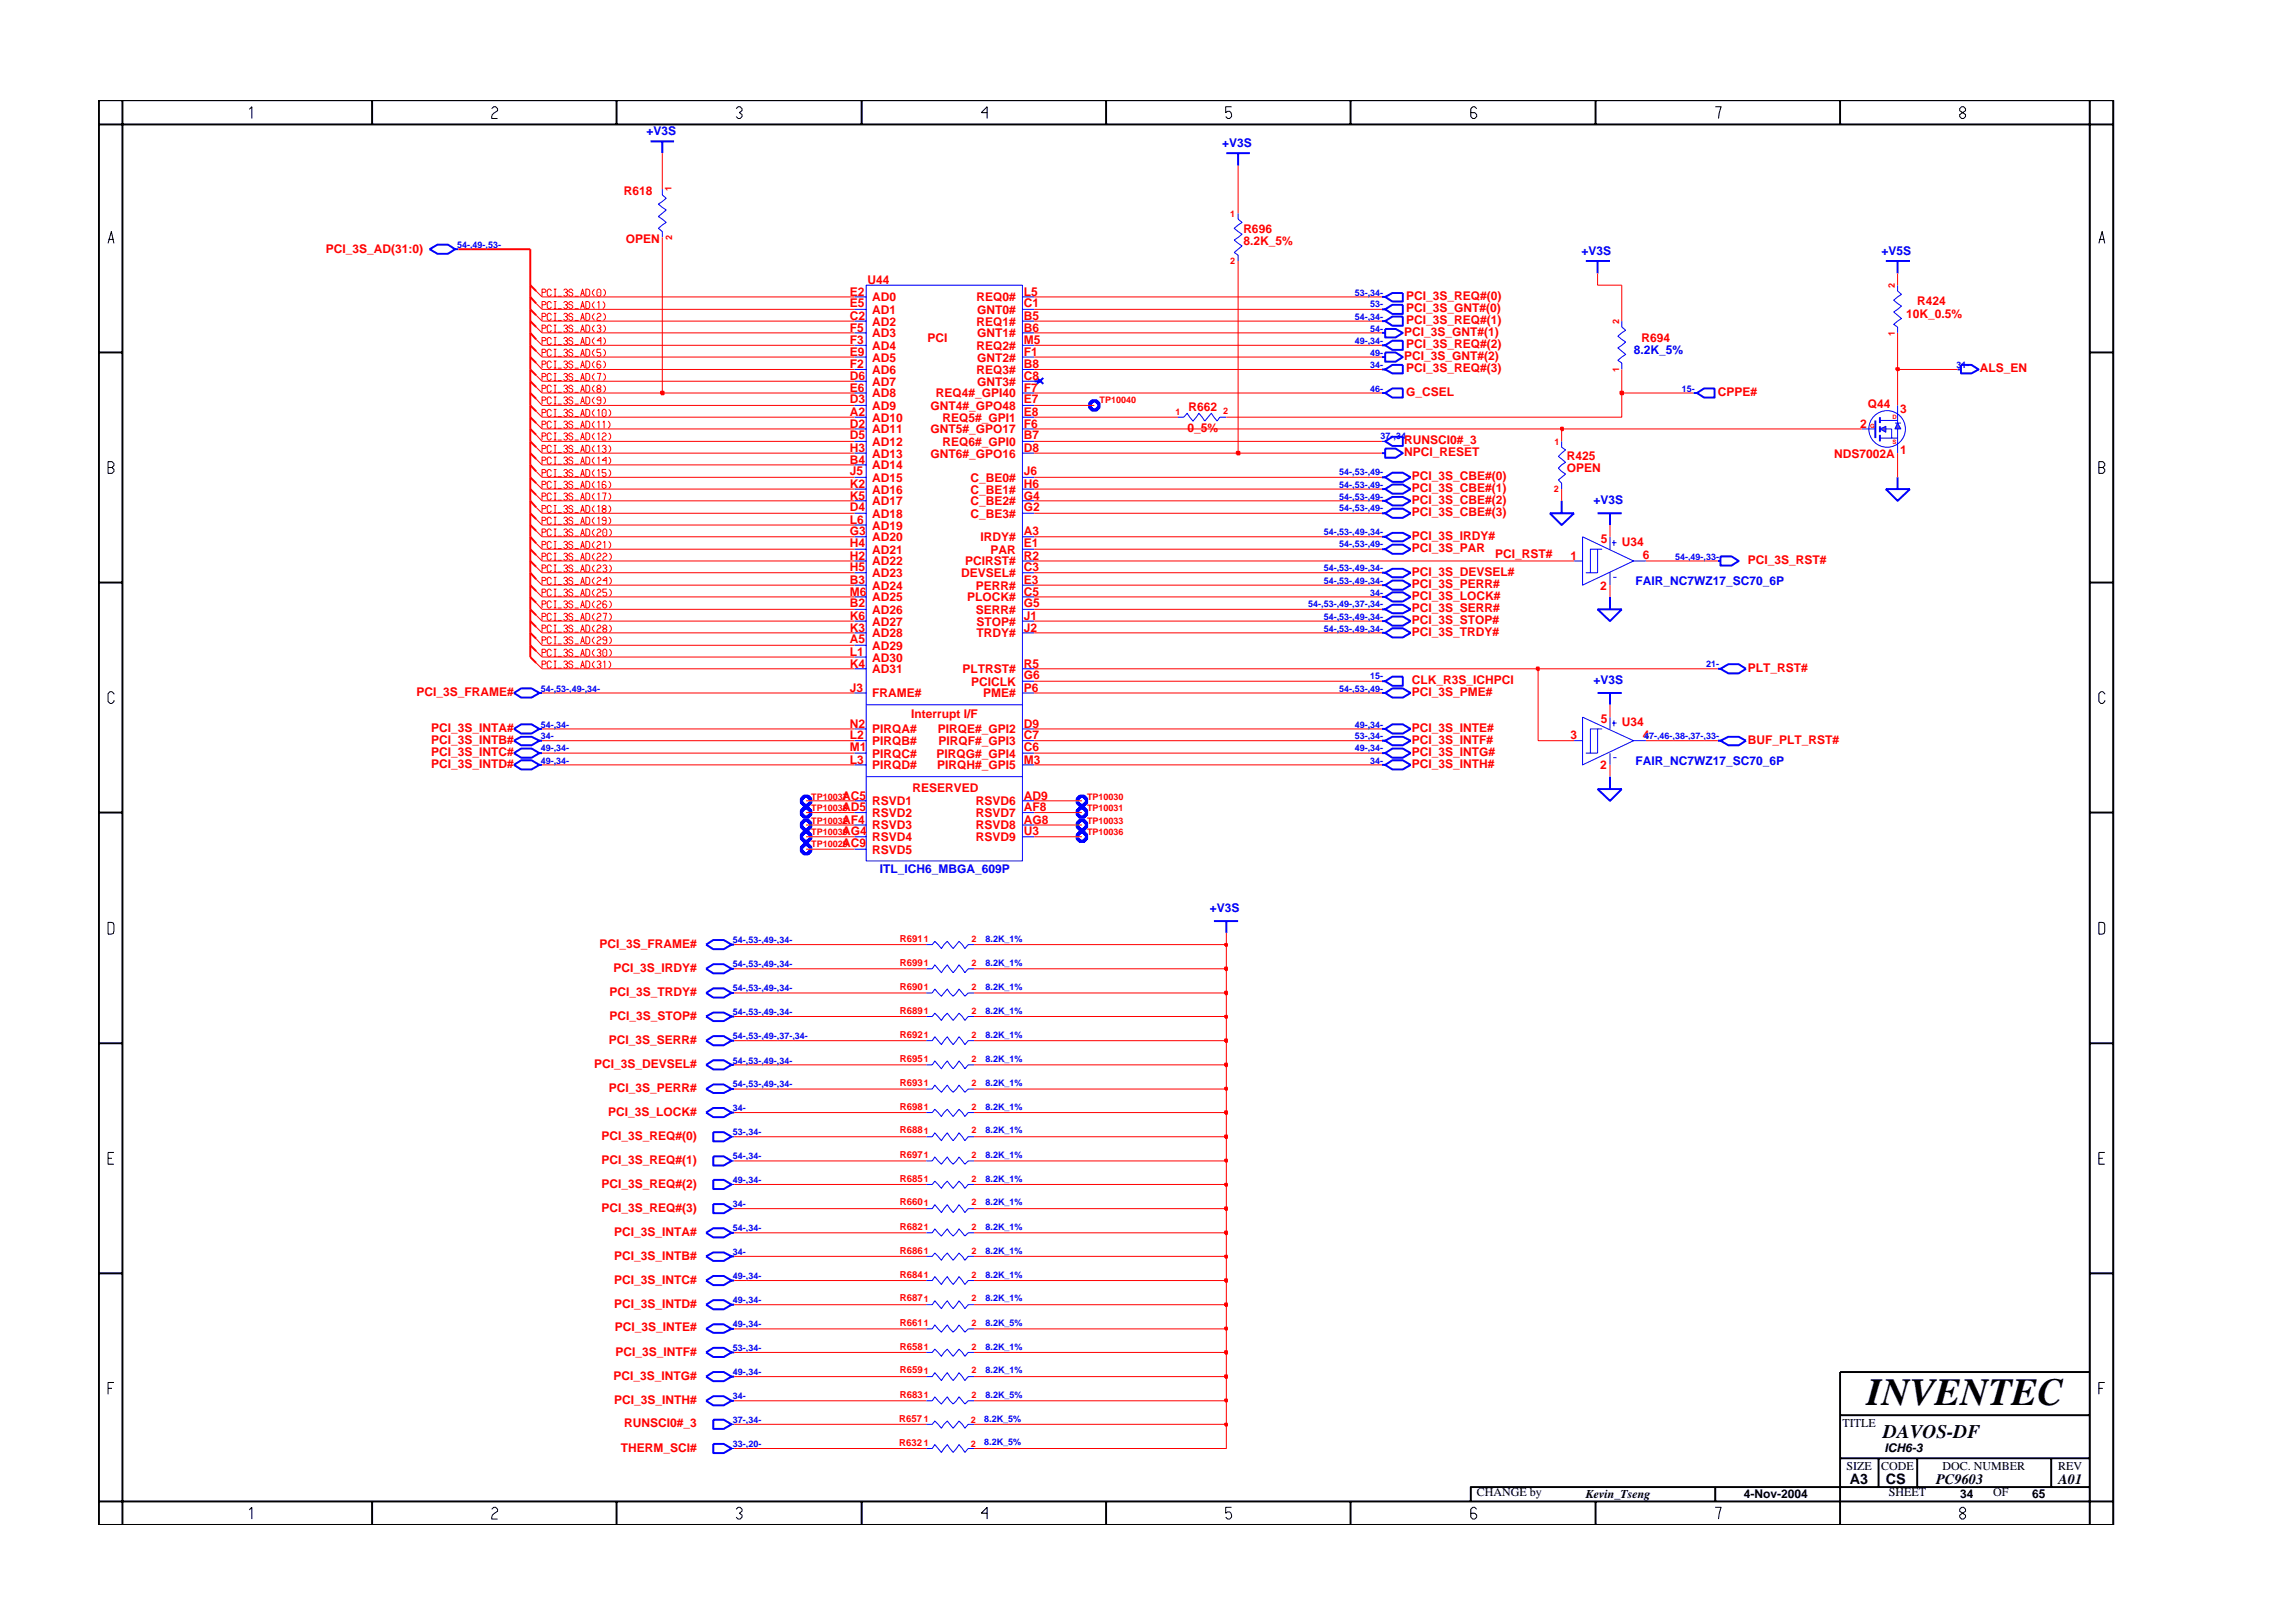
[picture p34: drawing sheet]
<svg xmlns="http://www.w3.org/2000/svg" width="297mm" height="210mm" viewBox="0 0 297 210" stroke-linecap="round" stroke-linejoin="round" font-family="sans-serif">
<defs><g id="words">
<text font-size="5" x="241.8" y="182">INVENTEC</text>
<text font-size="2.5" x="244" y="186.3">DAVOS-DF</text>
<g font-size="1.9">
<text x="239.6" y="192.2">A3</text>
<text x="244.3" y="192.3">CS</text>
<text x="250.8" y="192.2">PC9603</text>
<text x="266.6" y="192.2">A01</text>
</g>
<g font-size="1.6" fill="#00f">
<text x="83.7" y="17.5">+V3S</text>
<text x="158.3" y="19.1">+V3S</text>
<text x="204.9" y="33">+V3S</text>
<text x="243.7" y="33">+V5S</text>
<text x="211.6" y="45.8">8.2K_5%</text>
<text x="206.4" y="65.3">+V3S</text>
<text x="211.9" y="75.8">FAIR_NC7WZ17_SC70_6P</text>
<text x="206.4" y="88.6">+V3S</text>
<text x="211.9" y="99.1">FAIR_NC7WZ17_SC70_6P</text>
<text x="114" y="113.1">ITL_ICH6_MBGA_609P</text>
<text x="156.7" y="118.1">+V3S</text>
</g>
<g font-size="1.6" fill="#f00">
<text x="80.8" y="25.2">R618</text>
<text x="42.2" y="32.8">PCI_3S_AD(31:0)</text>
<text x="81.1" y="31.4">OPEN</text>
<text x="161.1" y="30.2">R696</text>
<text x="161.1" y="31.7">8.2K_5%</text>
<text x="110.1" y="41.4">C2</text>
<text x="110.1" y="38.3">E2</text>
<text x="110.1" y="39.8">E5</text>
<text x="112.4" y="36.8">U44</text>
<text x="113" y="39">AD0</text>
<text x="113" y="40.7">AD1</text>
<text x="126.5" y="39">REQ0#</text>
<text x="126.6" y="40.7">GNT0#</text>
<text x="132.6" y="39.8">C1</text>
<text x="132.6" y="41.4">B5</text>
<text x="132.6" y="38.3">L5</text>
<text x="182.1" y="40.4">PCI_3S_GNT#(0)</text>
<text x="182.1" y="38.9">PCI_3S_REQ#(0)</text>
<text x="246.9" y="41.2">10K_0.5%</text>
<text x="248.4" y="39.6">R424</text>
<text x="110.1" y="43">F5</text>
<text x="110.1" y="44.6">F3</text>
<text x="110.1" y="46.1">E9</text>
<text x="110.1" y="47.6">F2</text>
<text x="113" y="43.7">AD3</text>
<text x="113" y="45.3">AD4</text>
<text x="113" y="46.8">AD5</text>
<text x="113" y="42.2">AD2</text>
<text x="120.2" y="44.3">PCI</text>
<text x="126.5" y="42.2">REQ1#</text>
<text x="126.5" y="45.3">REQ2#</text>
<text x="126.6" y="43.7">GNT1#</text>
<text x="126.6" y="46.8">GNT2#</text>
<text x="132.6" y="43">B6</text>
<text x="132.6" y="44.6">M5</text>
<text x="132.6" y="47.6">B8</text>
<text x="132.6" y="46.1">F1</text>
<text x="181.9" y="43.5">PCI_3S_GNT#(1)</text>
<text x="181.9" y="46.7">PCI_3S_GNT#(2)</text>
<text x="182.1" y="42">PCI_3S_REQ#(1)</text>
<text x="182.1" y="45.1">PCI_3S_REQ#(2)</text>
<text x="212.6" y="44.3">R694</text>
<text x="110.1" y="49.2">D6</text>
<text x="110.1" y="53.9">A2</text>
<text x="110.1" y="50.7">E6</text>
<text x="110.1" y="52.3">D3</text>
<text x="113" y="48.4">AD6</text>
<text x="113" y="50">AD7</text>
<text x="113" y="51.5">AD8</text>
<text x="113" y="53.1">AD9</text>
<text x="120.5" y="53.1">GNT4#_GPO48</text>
<text x="121.2" y="51.5">REQ4#_GPI40</text>
<text x="126.5" y="48.4">REQ3#</text>
<text x="126.6" y="50">GNT3#</text>
<text x="132.6" y="50.7">F7</text>
<text x="132.6" y="53.9">E8</text>
<text x="132.6" y="49.2">C8</text>
<text x="132.6" y="52.3">E7</text>
<text x="154" y="53.3">R662</text>
<text x="182.1" y="51.3">G_CSEL</text>
<text x="182.1" y="48.2">PCI_3S_REQ#(3)</text>
<text x="222.5" y="51.3">CPPE#</text>
<text x="241.9" y="52.9">Q44</text>
<text x="246.2" y="53.5">3</text>
<text x="256.5" y="48.2">ALS_EN</text>
<text x="110.1" y="55.4">D2</text>
<text x="110.1" y="56.9">D5</text>
<text x="110.1" y="58.5">H3</text>
<text x="113" y="54.6">AD10</text>
<text x="113" y="56.2">AD11</text>
<text x="113" y="57.8">AD12</text>
<text x="113" y="59.3">AD13</text>
<text x="120.5" y="56.2">GNT5#_GPO17</text>
<text x="120.5" y="59.3">GNT6#_GPO16</text>
<text x="122.1" y="54.6">REQ5#_GPI1</text>
<text x="122.1" y="57.8">REQ6#_GPI0</text>
<text x="132.6" y="56.9">B7</text>
<text x="132.6" y="55.4">F6</text>
<text x="132.6" y="58.5">D8</text>
<text x="153.8" y="56">0_5%</text>
<text x="181.9" y="57.5">RUNSCI0#_3</text>
<text x="181.9" y="59.1">NPCI_RESET</text>
<text x="203" y="59.6">R425</text>
<text x="237.6" y="59.4">NDS7002A</text>
<text x="241" y="55.4">2</text>
<text x="246.2" y="58.8">1</text>
<text x="110.1" y="64.7">K5</text>
<text x="110.1" y="60.1">B4</text>
<text x="110.1" y="61.6">J5</text>
<text x="110.1" y="63.2">K2</text>
<text x="113" y="63.9">AD16</text>
<text x="113" y="65.5">AD17</text>
<text x="113" y="60.8">AD14</text>
<text x="113" y="62.4">AD15</text>
<text x="125.7" y="62.4">C_BE0#</text>
<text x="125.7" y="63.9">C_BE1#</text>
<text x="125.7" y="65.5">C_BE2#</text>
<text x="132.6" y="61.6">J6</text>
<text x="132.6" y="63.2">H6</text>
<text x="132.6" y="64.7">G4</text>
<text x="182.9" y="63.8">PCI_3S_CBE#(1)</text>
<text x="182.9" y="65.3">PCI_3S_CBE#(2)</text>
<text x="182.9" y="62.2">PCI_3S_CBE#(0)</text>
<text x="203" y="61.2">OPEN</text>
<text x="110.1" y="66.2">D4</text>
<text x="110.1" y="67.8">L6</text>
<text x="110.1" y="69.4">G3</text>
<text x="110.1" y="70.9">H4</text>
<text x="113" y="67.1">AD18</text>
<text x="113" y="68.6">AD19</text>
<text x="113" y="70.1">AD20</text>
<text x="113" y="71.7">AD21</text>
<text x="125.7" y="67.1">C_BE3#</text>
<text x="127" y="70.1">IRDY#</text>
<text x="128.3" y="71.7">PAR</text>
<text x="132.6" y="66.2">G2</text>
<text x="132.6" y="69.4">A3</text>
<text x="132.6" y="70.9">E1</text>
<text x="182.9" y="70">PCI_3S_IRDY#</text>
<text x="182.9" y="71.5">PCI_3S_PAR</text>
<text x="182.9" y="66.8">PCI_3S_CBE#(3)</text>
<text x="207.4" y="70.4">5</text>
<text x="210.1" y="70.7">U34</text>
<text x="110.1" y="72.5">H2</text>
<text x="110.1" y="74">H5</text>
<text x="110.1" y="75.6">B3</text>
<text x="110.1" y="77.2">M6</text>
<text x="113" y="73.3">AD22</text>
<text x="113" y="74.8">AD23</text>
<text x="113" y="76.4">AD24</text>
<text x="113" y="77.9">AD25</text>
<text x="124.5" y="74.8">DEVSEL#</text>
<text x="125" y="73.3">PCIRST#</text>
<text x="125.3" y="77.9">PLOCK#</text>
<text x="126.4" y="76.4">PERR#</text>
<text x="132.6" y="74">C3</text>
<text x="132.6" y="77.2">C5</text>
<text x="132.6" y="72.5">R2</text>
<text x="132.6" y="75.6">E3</text>
<text x="182.9" y="76.2">PCI_3S_PERR#</text>
<text x="182.9" y="74.6">PCI_3S_DEVSEL#</text>
<text x="182.9" y="77.7">PCI_3S_LOCK#</text>
<text x="193.7" y="72.3">PCI_RST#</text>
<text x="203.5" y="72.5">1</text>
<text x="207.3" y="76.4">2</text>
<text x="212.8" y="72.4">6</text>
<text x="226.4" y="73.1">PCI_3S_RST#</text>
<text x="110.1" y="78.7">B2</text>
<text x="110.1" y="80.3">K6</text>
<text x="110.1" y="81.8">K3</text>
<text x="110.1" y="83.3">A5</text>
<text x="113" y="81">AD27</text>
<text x="113" y="82.6">AD28</text>
<text x="113" y="79.5">AD26</text>
<text x="126.4" y="79.5">SERR#</text>
<text x="126.5" y="81">STOP#</text>
<text x="126.5" y="82.6">TRDY#</text>
<text x="132.6" y="78.7">G5</text>
<text x="132.6" y="80.3">J1</text>
<text x="132.6" y="81.8">J2</text>
<text x="182.9" y="79.3">PCI_3S_SERR#</text>
<text x="182.9" y="80.9">PCI_3S_STOP#</text>
<text x="182.9" y="82.4">PCI_3S_TRDY#</text>
<text x="110.1" y="89.6">J3</text>
<text x="110.1" y="84.9">L1</text>
<text x="110.1" y="86.5">K4</text>
<text x="113" y="84.2">AD29</text>
<text x="113" y="85.7">AD30</text>
<text x="113" y="87.2">AD31</text>
<text x="124.7" y="87.2">PLTRST#</text>
<text x="125.8" y="88.8">PCICLK</text>
<text x="132.6" y="86.5">R5</text>
<text x="132.6" y="89.6">P6</text>
<text x="132.6" y="88">G6</text>
<text x="182.9" y="88.6">CLK_R3S_ICHPCI</text>
<text x="226.4" y="87.1">PLT_RST#</text>
<text x="54" y="90.2">PCI_3S_FRAME#</text>
<text x="55.9" y="94.8">PCI_3S_INTA#</text>
<text x="110.1" y="95.8">L2</text>
<text x="110.1" y="94.3">N2</text>
<text x="113" y="90.4">FRAME#</text>
<text x="113" y="95">PIRQA#</text>
<text x="118.1" y="93.1">Interrupt I/F</text>
<text x="121.5" y="95">PIRQE#_GPI2</text>
<text x="127.4" y="90.4">PME#</text>
<text x="132.6" y="94.3">D9</text>
<text x="132.6" y="95.8">C7</text>
<text x="182.9" y="94.8">PCI_3S_INTE#</text>
<text x="182.9" y="90.2">PCI_3S_PME#</text>
<text x="203.5" y="95.8">3</text>
<text x="207.4" y="93.7">5</text>
<text x="210.1" y="94">U34</text>
<text x="212.8" y="95.8">4</text>
<text x="55.9" y="99.5">PCI_3S_INTD#</text>
<text x="55.9" y="97.9">PCI_3S_INTC#</text>
<text x="55.9" y="96.4">PCI_3S_INTB#</text>
<text x="110.1" y="97.3">M1</text>
<text x="110.1" y="98.9">L3</text>
<text x="113" y="98.1">PIRQC#</text>
<text x="113" y="99.7">PIRQD#</text>
<text x="113" y="96.5">PIRQB#</text>
<text x="121.3" y="98.1">PIRQG#_GPI4</text>
<text x="121.4" y="99.7">PIRQH#_GPI5</text>
<text x="121.6" y="96.5">PIRQF#_GPI3</text>
<text x="132.6" y="97.3">C6</text>
<text x="132.6" y="98.9">M3</text>
<text x="182.9" y="96.4">PCI_3S_INTF#</text>
<text x="182.9" y="97.9">PCI_3S_INTG#</text>
<text x="182.9" y="99.5">PCI_3S_INTH#</text>
<text x="207.3" y="99.7">2</text>
<text x="226.4" y="96.4">BUF_PLT_RST#</text>
<text x="109.1" y="103.6">AC5</text>
<text x="109.1" y="105.1">AD5</text>
<text x="109.1" y="106.7">AF4</text>
<text x="113" y="104.3">RSVD1</text>
<text x="113" y="105.9">RSVD2</text>
<text x="113" y="107.5">RSVD3</text>
<text x="118.2" y="102.6">RESERVED</text>
<text x="126.4" y="104.3">RSVD6</text>
<text x="126.4" y="105.9">RSVD7</text>
<text x="126.4" y="107.5">RSVD8</text>
<text x="132.6" y="103.6">AD9</text>
<text x="132.6" y="105.1">AF8</text>
<text x="132.6" y="106.7">AG8</text>
<text x="109.1" y="109.8">AC9</text>
<text x="109.1" y="108.2">AG4</text>
<text x="113" y="109">RSVD4</text>
<text x="113" y="110.6">RSVD5</text>
<text x="126.4" y="109">RSVD9</text>
<text x="132.6" y="108.2">U3</text>
<text x="77.7" y="122.8">PCI_3S_FRAME#</text>
<text x="79.5" y="125.9">PCI_3S_IRDY#</text>
<text x="79" y="129">PCI_3S_TRDY#</text>
<text x="78.9" y="135.2">PCI_3S_SERR#</text>
<text x="79" y="132.1">PCI_3S_STOP#</text>
<text x="77" y="138.4">PCI_3S_DEVSEL#</text>
<text x="78.9" y="141.4">PCI_3S_PERR#</text>
<text x="77.9" y="147.7">PCI_3S_REQ#(0)</text>
<text x="78.8" y="144.5">PCI_3S_LOCK#</text>
<text x="77.9" y="150.8">PCI_3S_REQ#(1)</text>
<text x="77.9" y="153.9">PCI_3S_REQ#(2)</text>
<text x="77.9" y="157">PCI_3S_REQ#(3)</text>
<text x="79.6" y="160.1">PCI_3S_INTA#</text>
<text x="79.6" y="163.2">PCI_3S_INTB#</text>
<text x="79.6" y="166.3">PCI_3S_INTC#</text>
<text x="79.6" y="169.4">PCI_3S_INTD#</text>
<text x="79.7" y="172.5">PCI_3S_INTE#</text>
<text x="79.5" y="178.7">PCI_3S_INTG#</text>
<text x="79.7" y="175.6">PCI_3S_INTF#</text>
<text x="79.6" y="181.9">PCI_3S_INTH#</text>
<text x="80.9" y="184.9">RUNSCI0#_3</text>
<text x="80.4" y="188.1">THERM_SCI#</text>
</g>
<g font-size="1.6">
<text x="238.7" y="184.8">TITLE</text>
<text x="239.2" y="190.4">SIZE</text>
<text x="243.7" y="190.4">CODE</text>
<text x="244.1" y="188.1">ICH6-3</text>
<text x="251.6" y="190.4">DOC. NUMBER</text>
<text x="266.6" y="190.4">REV</text>
<text x="191.3" y="193.9">CHANGE by</text>
<text x="205.4" y="194.1">Kevin_Tseng</text>
<text x="225.9" y="194.1">4-Nov-2004</text>
<text x="244.7" y="193.9">SHEET</text>
<text x="253.9" y="194.1">34</text>
<text x="258.2" y="193.9">OF</text>
<text x="263.3" y="194.1">65</text>
</g>
<g font-size="1.2" fill="#f00">
<text x="87" y="24.8" transform="rotate(-90 87 24.8)">1</text>
<text x="159.4" y="28.1">1</text>
<text x="87.1" y="31.1" transform="rotate(-90 87.1 31.1)">2</text>
<text x="159.4" y="34.2">2</text>
<text x="209.7" y="41.9" transform="rotate(-90 209.7 41.9)">2</text>
<text x="245.5" y="37.3" transform="rotate(-90 245.5 37.3)">2</text>
<text x="245.5" y="43.5" transform="rotate(-90 245.5 43.5)">1</text>
<text x="142.4" y="52.3">TP10040</text>
<text x="152.3" y="53.7">1</text>
<text x="158.4" y="53.6">2</text>
<text x="209.7" y="48.2" transform="rotate(-90 209.7 48.2)">1</text>
<text x="201.4" y="57.7">1</text>
<text x="201.3" y="63.8">2</text>
<text x="105.1" y="103.6">TP10037</text>
<text x="105.1" y="105.1">TP10038</text>
<text x="105.1" y="106.7">TP10032</text>
<text x="140.8" y="105.1">TP10031</text>
<text x="140.8" y="103.6">TP10030</text>
<text x="140.8" y="106.7">TP10033</text>
<text x="105.1" y="109.8">TP10029</text>
<text x="105.1" y="108.2">TP10039</text>
<text x="140.8" y="108.2">TP10036</text>
<text x="116.6" y="125.1">R6991</text>
<text x="116.6" y="122">R6911</text>
<text x="125.8" y="125.1">2</text>
<text x="125.8" y="122">2</text>
<text x="116.6" y="128.2">R6901</text>
<text x="116.6" y="131.3">R6891</text>
<text x="125.8" y="131.3">2</text>
<text x="125.8" y="128.2">2</text>
<text x="116.6" y="137.5">R6951</text>
<text x="116.6" y="134.5">R6921</text>
<text x="125.8" y="137.5">2</text>
<text x="125.8" y="134.5">2</text>
<text x="116.6" y="140.7">R6931</text>
<text x="116.6" y="143.8">R6981</text>
<text x="125.8" y="140.7">2</text>
<text x="125.8" y="143.8">2</text>
<text x="116.6" y="146.8">R6881</text>
<text x="116.6" y="150">R6971</text>
<text x="125.8" y="150">2</text>
<text x="125.8" y="146.8">2</text>
<text x="116.6" y="153.1">R6851</text>
<text x="125.8" y="153.1">2</text>
<text x="116.6" y="156.2">R6601</text>
<text x="116.6" y="159.3">R6821</text>
<text x="125.8" y="156.2">2</text>
<text x="125.8" y="159.3">2</text>
<text x="116.6" y="162.4">R6861</text>
<text x="116.6" y="165.6">R6841</text>
<text x="125.8" y="162.4">2</text>
<text x="125.8" y="165.6">2</text>
<text x="116.6" y="168.6">R6871</text>
<text x="116.6" y="171.7">R6611</text>
<text x="125.8" y="171.7">2</text>
<text x="125.8" y="168.6">2</text>
<text x="116.6" y="174.9">R6581</text>
<text x="116.6" y="177.9">R6591</text>
<text x="125.8" y="177.9">2</text>
<text x="125.8" y="174.9">2</text>
<text x="116.5" y="184.2">R657</text>
<text x="116.6" y="181">R6831</text>
<text x="119.7" y="184.2">1</text>
<text x="125.8" y="184.3">2</text>
<text x="125.8" y="181">2</text>
<text x="116.5" y="187.3">R632</text>
<text x="119.7" y="187.3">1</text>
<text x="125.8" y="187.4">2</text>
</g>
<g font-size="1.2" fill="#00f">
<text x="59.2" y="32.1">54-,49-,53-</text>
<text x="175.5" y="41.4">54-,34-</text>
<text x="175.5" y="38.3">53-,34-</text>
<text x="177.5" y="39.8">53-</text>
<text x="175.5" y="44.6">49-,34-</text>
<text x="177.5" y="46.1">49-</text>
<text x="177.5" y="47.6">34-</text>
<text x="177.5" y="43">54-</text>
<text x="253.4" y="47.6">31-</text>
<text x="177.5" y="50.7">46-</text>
<text x="217.9" y="50.7">15-</text>
<text x="178.8" y="56.9">37-,34-</text>
<text x="173.5" y="64.7">54-,53-,49-</text>
<text x="173.5" y="63.2">54-,53-,49-</text>
<text x="173.5" y="61.6">54-,53-,49-</text>
<text x="171.5" y="69.4">54-,53-,49-,34-</text>
<text x="173.5" y="66.2">54-,53-,49-</text>
<text x="173.5" y="70.9">54-,53-,49-</text>
<text x="171.5" y="75.6">54-,53-,49-,34-</text>
<text x="171.5" y="74">54-,53-,49-,34-</text>
<text x="177.5" y="77.2">34-</text>
<text x="217" y="72.5">54-,49-,33-</text>
<text x="169.5" y="78.7">54-,53-,49-,37-,34-</text>
<text x="171.5" y="81.8">54-,53-,49-,34-</text>
<text x="171.5" y="80.3">54-,53-,49-,34-</text>
<text x="70" y="89.6">54-,53-,49-,34-</text>
<text x="173.5" y="89.6">54-,53-,49-</text>
<text x="177.5" y="88">15-</text>
<text x="221" y="86.5">21-</text>
<text x="70" y="95.8">34-</text>
<text x="70" y="94.3">54-,34-</text>
<text x="175.5" y="95.8">53-,34-</text>
<text x="175.5" y="94.3">49-,34-</text>
<text x="213" y="95.8">47-,46-,38-,37-,33-</text>
<text x="70" y="97.3">49-,34-</text>
<text x="70" y="98.9">49-,34-</text>
<text x="175.5" y="97.3">49-,34-</text>
<text x="177.5" y="98.9">34-</text>
<text x="94.9" y="122.2">54-,53-,49-,34-</text>
<text x="94.9" y="125.3">54-,53-,49-,34-</text>
<text x="127.7" y="125.1">8.2K_1%</text>
<text x="127.7" y="122">8.2K_1%</text>
<text x="94.9" y="131.5">54-,53-,49-,34-</text>
<text x="94.9" y="128.4">54-,53-,49-,34-</text>
<text x="127.7" y="128.2">8.2K_1%</text>
<text x="127.7" y="131.3">8.2K_1%</text>
<text x="94.9" y="137.8">54-,53-,49-,34-</text>
<text x="94.9" y="134.6">54-,53-,49-,37-,34-</text>
<text x="127.7" y="137.5">8.2K_1%</text>
<text x="127.7" y="134.5">8.2K_1%</text>
<text x="94.9" y="144">34-</text>
<text x="94.9" y="140.8">54-,53-,49-,34-</text>
<text x="127.7" y="140.7">8.2K_1%</text>
<text x="127.7" y="143.8">8.2K_1%</text>
<text x="94.9" y="147.1">53-,34-</text>
<text x="127.7" y="146.8">8.2K_1%</text>
<text x="127.7" y="150">8.2K_1%</text>
<text x="94.9" y="153.3">49-,34-</text>
<text x="94.9" y="150.1">54-,34-</text>
<text x="127.7" y="153.1">8.2K_1%</text>
<text x="94.9" y="156.4">34-</text>
<text x="94.9" y="159.5">54-,34-</text>
<text x="127.7" y="156.2">8.2K_1%</text>
<text x="127.7" y="159.3">8.2K_1%</text>
<text x="94.9" y="162.6">34-</text>
<text x="94.9" y="165.7">49-,34-</text>
<text x="127.7" y="162.4">8.2K_1%</text>
<text x="127.7" y="165.6">8.2K_1%</text>
<text x="94.9" y="171.9">49-,34-</text>
<text x="94.9" y="168.9">49-,34-</text>
<text x="127.7" y="168.6">8.2K_1%</text>
<text x="127.7" y="171.7">8.2K_5%</text>
<text x="94.9" y="178.2">49-,34-</text>
<text x="94.9" y="175">53-,34-</text>
<text x="127.7" y="177.9">8.2K_1%</text>
<text x="127.7" y="174.9">8.2K_1%</text>
<text x="94.9" y="181.2">34-</text>
<text x="94.9" y="184.3">37-,34-</text>
<text x="127.5" y="184.2">8.2K_5%</text>
<text x="127.7" y="181">8.2K_5%</text>
<text x="94.9" y="187.5">33-,20-</text>
<text x="127.5" y="187.2">8.2K_5%</text>
</g>
<g font-size=".8" fill="#f00">
<text x="242.3" y="55.4">G</text>
<text x="245.1" y="54.3">D</text>
<text x="245.1" y="57.5">S</text>
</g>
</g></defs>
<g fill="none" stroke="#00f" stroke-width=".25">
<path d="M84.3 18.3h3M85.8 18.3v1.5M158.9 19.8h3M160.4 19.8v1.6M55.7 32.3l1-.6h1.3l1 .6-1 .6h-1.3zM59 32.3h.4M179 38.5h.4M179.4 38.5l1-.5h1.3v1.1h-1.3zM205.4 33.8h3.2M207 33.8v1.6M244.3 33.8h3.1M245.8 33.8v1.6"/>
<path d="M134 49.4h.7M134.3 49l.9 .7M135.2 49l-.9 .7M179 40.1h.4M179 58.7h.4M179 44.7h.4M179 47.9h.4M179 43.1h.4M179 50.9h.4M179 46.3h.4M179 41.6h.4M179.4 57.2l1-.6h1.3v1.2h-1.3z"/>
<path d="M179.4 40.1l1-.6h1.3v1.2h-1.3zM179.4 58.1h1.4l.9 .6-.9 .6h-1.4zM179.4 44.7l1-.6h1.3v1.2h-1.3zM179.4 47.9l1-.6h1.3v1.1h-1.3zM179.4 42.6h1.4l.9 .5-.9 .6h-1.4zM179.4 50.9l1-.6h1.3v1.2h-1.3zM179.4 45.7h1.4l.9 .6-.9 .5h-1.4zM179.4 41.6l1-.6h1.3v1.2h-1.3zM219.4 50.9h.4M219.8 50.9l1-.6h1.3v1.2h-1.3zM242.9 54.5v2.3M253.6 47.9h.4"/>
<path d="M254 47.3h1.4l.9 .6-.9 .5h-1.4zM179 71.1h.4M179 61.8h.4M179 78.9h.4M179 69.5h.4M179 64.9h.4M179 75.8h.4M179 66.5h.4M179 63.4h.4M179 74.2h.4M179 77.3h.4M179.4 71.1l1-.5h1.3l1 .5-1 .6h-1.3z"/>
<path d="M179.4 61.8l1-.6h1.3l1 .6-1 .6h-1.3zM179.4 78.9l1-.6h1.3l1 .6-1 .5h-1.3zM179.4 69.5l1-.5h1.3l1 .5-1 .6h-1.3zM179.4 64.9l1-.5h1.3l1 .5-1 .6h-1.3zM179.4 75.8l1-.6h1.3l1 .6-1 .6h-1.3zM179.4 63.4l1-.6h1.3l1 .6-1 .6h-1.3zM179.4 74.2l1-.5h1.3l1 .5-1 .6h-1.3zM179.4 66.5l1-.6h1.3l1 .6-1 .6h-1.3zM179.4 77.3l1-.6h1.3l1 .6-1 .6h-1.3zM200.8 66.5h3.1l-1.6 1.5zM202.3 64.9v1.6M207 78.9h3.1l-1.5 1.6z"/>
<path d="M207 66.5h3.1M208.6 66.5v1.5M208.6 77.3v1.6M66.6 97.6l.9-.6h1.4l1 .6-1 .6h-1.4zM66.6 89.8l.9-.6h1.4l1 .6-1 .6h-1.4zM66.6 94.4l.9-.6h1.4l1 .6-1 .6h-1.4zM66.6 99.1l.9-.6h1.4l1 .6-1 .6h-1.4zM66.6 96l.9-.6h1.4l1 .6-1 .5h-1.4zM69.9 97.6h.3M69.9 89.8h.3M69.9 96h.3M69.9 94.4h.3"/>
<path d="M69.9 99.1h.3M179 97.6h.4M179 88.3h.4M179 82h.4M179 89.8h.4M179 94.4h.4M179 80.5h.4M179 99.1h.4M179.4 88.3l1-.6h1.3v1.1h-1.3zM179.4 82l1-.6h1.3l1 .6-1 .6h-1.3zM179.4 80.5l1-.6h1.3l1 .6-1 .6h-1.3zM179.4 97.6l1-.6h1.3l1 .6-1 .6h-1.3z"/>
<path d="M179.4 99.1l1-.6h1.3l1 .6-1 .6h-1.3zM179.4 89.8l1-.6h1.3l1 .6-1 .6h-1.3zM179.4 94.4l1-.6h1.3l1 .6-1 .6h-1.3zM207 89.8h3.1M208.6 89.8v1.5M222.5 96h.4M222.5 86.6h.4M222.9 96l1-.6h1.3l1 .6-1 .5h-1.3zM222.9 86.6l1-.6h1.3l1 .6-1 .6h-1.3zM157.3 119.3h3.1M158.9 119.3v1.5M207 102.2h3.1l-1.5 1.5z"/>
<path d="M208.6 100.6v1.6M91.5 134.8l.9-.6h1.4l1 .6-1 .6h-1.4zM91.5 138l.9-.6h1.4l1 .6-1 .5h-1.4zM91.5 131.7l.9-.5h1.4l1 .5-1 .6h-1.4zM91.5 122.4l.9-.6h1.4l1 .6-1 .6h-1.4zM91.5 128.6l.9-.6h1.4l1 .6-1 .6h-1.4zM94.8 134.8h.3M94.8 138h.3M94.8 131.7h.3M94.8 122.4h.3M94.8 128.6h.3M91.5 141.1l.9-.6h1.4l1 .6-1 .5h-1.4z"/>
<path d="M91.5 144.1l.9-.6h1.4l1 .6-1 .6h-1.4zM91.5 159.7l.9-.6h1.4l1 .6-1 .6h-1.4zM92.4 152.9h1.4l1 .5-1 .6h-1.4zM92.4 146.7h1.4l1 .6-1 .6h-1.4zM92.4 156h1.4l1 .6-1 .6h-1.4zM92.4 149.8h1.4l1 .6-1 .6h-1.4zM94.8 141.1h.3M94.8 144.1h.3M94.8 159.7h.3M91.5 162.8l.9-.6h1.4l1 .6-1 .6h-1.4zM91.5 172.2l.9-.6h1.4l1 .6-1 .5h-1.4zM91.5 165.9l.9-.6h1.4l1 .6-1 .6h-1.4z"/>
<path d="M91.5 178.3l.9-.6h1.4l1 .6-1 .6h-1.4zM91.5 175.2l.9-.6h1.4l1 .6-1 .6h-1.4zM91.5 169l.9-.6h1.4l1 .6-1 .6h-1.4zM94.8 162.8h.3M94.8 172.2h.3M94.8 165.9h.3M94.8 178.3h.3M94.8 175.2h.3M94.8 169h.3M91.5 181.5l.9-.6h1.4l1 .6-1 .6h-1.4zM92.4 183.9h1.4l1 .6-1 .6h-1.4zM92.4 187.1h1.4l1 .5-1 .6h-1.4z"/>
<path d="M94.8 181.5h.3"/>
</g>
<g fill="none" stroke="#f00" stroke-width=".13">
<path d="M69.5 37.7l.7 .8M69.5 39.3l.7 .8M69.5 50.2l.7 .7M69.5 44l.7 .7M69.5 47l.7 .9M69.5 42.4l.7 .7M69.5 59.5l.7 .7M69.5 57.9l.7 .8M69.5 45.5l.7 .8M69.5 53.3l.7 .7M69.5 48.6l.7 .8M69.5 40.8l.7 .8"/>
<path d="M69.5 54.8l.7 .8M69.5 51.7l.7 .8M69.5 56.3l.7 .9M69.5 79.7l.7 .8M69.5 76.6l.7 .7M69.5 73.4l.7 .8M69.5 64.1l.7 .8M69.5 75l.7 .8M69.5 67.3l.7 .7M69.5 68.8l.7 .7M69.5 70.4l.7 .7M69.5 65.7l.7 .8"/>
<path d="M69.5 71.9l.7 .8M69.5 61.1l.7 .7M69.5 78.1l.7 .8M69.5 62.6l.7 .8M69.5 84.4l.7 .7M69.5 81.2l.7 .8M69.5 85.9l.7 .7M69.5 82.7l.7 .9"/>
</g>
<g fill="none" stroke="#f00" stroke-width=".25">
<path d="M68.7 36.9l.8 .8M68.7 38.5l.8 .8M68.7 49.4l.8 .8M68.7 43.1l.8 .9M68.7 46.3l.8 .7M68.7 41.6l.8 .8M68.7 58.7l.8 .8M68.7 57.2l.8 .7M68.7 44.7l.8 .8M68.7 52.5l.8 .8M68.7 47.9l.8 .7M68.7 40.1l.8 .7"/>
<path d="M68.7 54l.8 .8M68.7 50.9l.8 .8M68.7 55.6l.8 .7M68.7 78.9l.8 .8M68.7 75.8l.8 .8M68.7 72.7l.8 .7M68.7 63.4l.8 .7M68.7 74.2l.8 .8M68.7 66.5l.8 .8M68.7 68l.8 .8M68.7 69.5l.8 .9M68.7 64.9l.8 .8"/>
<path d="M68.7 71.1l.8 .8M68.7 60.2l.8 .9M68.7 77.3l.8 .8M68.7 61.8l.8 .8M68.7 83.6l.8 .8M68.7 80.5l.8 .7M68.7 85.1l.8 .8M68.7 82l.8 .7"/>
</g>
<g fill="none" stroke="#00f" stroke-width=".13">
<path d="M85.8 24.5v.8l.5 .4-1 .7 1 .8-1 .9 1 .7-1 .8 .5 .4v.8M110.7 38.5h1.5M112.2 36.9h20.2v74.6h-20.2zM132.4 38.5h1.6M160.4 27.6v.8l.5 .4-1 .8 1 .7-1 .8 1 .8-1 .8 .5 .3v.8M245.8 36.9v.8l.5 .4-1 .8 1 .8-1 .7 1 .9-1 .7 .5 .4v.7M110.7 57.2h1.5M110.7 54h1.5M110.7 40.1h1.5M110.7 41.6h1.5M110.7 43.1h1.5M110.7 44.7h1.5"/>
<path d="M110.7 46.3h1.5M110.7 47.9h1.5M110.7 49.4h1.5M110.7 50.9h1.5M110.7 52.5h1.5M110.7 55.6h1.5M110.7 58.7h1.5M132.4 57.2h1.6M132.4 54h1.6M132.4 40.1h1.6M132.4 41.6h1.6M132.4 43.1h1.6"/>
<path d="M132.4 44.7h1.6M132.4 46.3h1.6M132.4 47.9h1.6M132.4 49.4h1.6M132.4 50.9h1.6M132.4 52.5h1.6M132.4 55.6h1.6M132.4 58.7h1.6M152.6 54h.8l.4-.5 .7 1.1 .8-1.1 .8 1.1 .8-1.1 .8 1.1 .3-.6h.9M179 57.2h.4M202.3 57.2v.7l.5 .4-.9 .8 .9 .8-.9 .7 .9 .8-.9 .8 .4 .4v.8M210.1 41.6v.8l.5 .4-1 .7 1 .8-1 .8 1 .8-1 .8 .5 .3v.9"/>
<path d="M241.2 55.6h1.7M110.7 74.2h1.5M110.7 72.7h1.5M110.7 60.2h1.5M110.7 61.8h1.5M110.7 63.4h1.5M110.7 64.9h1.5M110.7 66.5h1.5M110.7 68h1.5M110.7 69.5h1.5M110.7 71.1h1.5M110.7 75.8h1.5"/>
<path d="M110.7 77.3h1.5M110.7 78.9h1.5M132.4 74.2h1.6M132.4 72.7h1.6M132.4 61.8h1.6M132.4 63.4h1.6M132.4 64.9h1.6M132.4 66.5h1.6M132.4 69.5h1.6M132.4 71.1h1.6M132.4 75.8h1.6M132.4 77.3h1.6"/>
<path d="M132.4 78.9h1.6M203.9 72.7h1.1M205 69.5l6.6 3.2-6.6 3.1zM207 71.1v3.1h-1M207.5 71.1h-1.5v3.1h-.6M208.6 69.5v1.6M208.6 74.2v1.6M208.8 70.3h.6M209 74.8h.4M209.1 70v.7M211.6 72.7h1.6M110.7 97.6h1.5"/>
<path d="M110.7 96h1.5M110.7 80.5h1.5M110.7 82h1.5M110.7 83.6h1.5M110.7 85.1h1.5M110.7 86.6h1.5M110.7 89.8h1.5M110.7 94.4h1.5M110.7 99.1h1.5M112.2 91.3h20.2M132.4 97.6h1.6M132.4 96h1.6"/>
<path d="M132.4 80.5h1.6M132.4 82h1.6M132.4 86.6h1.6M132.4 89.8h1.6M132.4 94.4h1.6M132.4 99.1h1.6M132.4 88.3h1.6M203.9 96h1.1M205 92.9l6.6 3.1-6.6 3.1zM207 94.4v3.2h-1M207.5 94.4h-1.5v3.2h-.6M208.6 92.9v1.5"/>
<path d="M208.6 97.6v1.5M208.8 93.7h.6M209 98.2h.4M209.1 93.3v.8M211.6 96h1.6M110.7 103.7h1.5M110.7 105.3h1.5M110.7 106.9h1.5M110.7 108.4h1.5M110.7 110h1.5M112.2 100.6h20.2M132.4 103.7h1.6"/>
<path d="M132.4 105.3h1.6M132.4 106.9h1.6M132.4 108.4h1.6M120 138h.8l.3-.6 .8 1.1 .8-1.1 .8 1.1 .7-1.1 .8 1.1 .4-.5h.8M120 125.5h.8l.3-.5 .8 1 .8-1 .8 1 .7-1 .8 1 .4-.5h.8M120 134.8h.8l.3-.5 .8 1 .8-1 .8 1 .7-1 .8 1 .4-.5h.8M120 128.6h.8l.3-.5 .8 1 .8-1 .8 1 .7-1 .8 1 .4-.5h.8M120 131.7h.8l.3-.4 .8 .9 .8-.9 .8 .9 .7-.9 .8 .9 .4-.5h.8M120 122.4h.8l.3-.5 .8 1 .8-1 .8 1 .7-1 .8 1 .4-.5h.8M94.8 147.3h.3M94.8 153.4h.3M94.8 156.6h.3"/>
<path d="M94.8 150.4h.3M120 147.3h.8l.3-.5 .8 1 .8-1 .8 1 .7-1 .8 1 .4-.5h.8M120 156.6h.8l.3-.5 .8 1 .8-1 .8 1 .7-1 .8 1 .4-.5h.8M120 153.4h.8l.3-.4 .8 1 .8-1 .8 1 .7-1 .8 1 .4-.6h.8M120 150.4h.8l.3-.5 .8 .9 .8-.9 .8 .9 .7-.9 .8 .9 .4-.4h.8M120 159.7h.8l.3-.5 .8 .9 .8-.9 .8 .9 .7-.9 .8 .9 .4-.4h.8M120 141.1h.8l.3-.5 .8 .9 .8-.9 .8 .9 .7-.9 .8 .9 .4-.4h.8M120 144.1h.8l.3-.4 .8 .9 .8-.9 .8 .9 .7-.9 .8 .9 .4-.5h.8M120 169h.8l.3-.5 .8 1 .8-1 .8 1 .7-1 .8 1 .4-.5h.8M120 162.8h.8l.3-.5 .8 1 .8-1 .8 1 .7-1 .8 1 .4-.5h.8M120 165.9h.8l.3-.5 .8 1 .8-1 .8 1 .7-1 .8 1 .4-.5h.8M120 175.2h.8l.3-.4 .8 .9 .8-.9 .8 .9 .7-.9 .8 .9 .4-.5h.8"/>
<path d="M120 172.2h.8l.3-.6 .8 1 .8-1 .8 1 .7-1 .8 1 .4-.4h.8M120 178.3h.8l.3-.5 .8 1 .8-1 .8 1 .7-1 .8 1 .4-.5h.8M94.8 184.5h.3M94.8 187.6h.3M120 181.5h.8l.3-.5 .8 .9 .8-.9 .8 .9 .7-.9 .8 .9 .4-.4h.8M120 184.5h.8l.3-.4 .8 .9 .8-.9 .8 .9 .7-.9 .8 .9 .4-.5h.8M120 187.6h.8l.3-.5 .8 1.1 .8-1.1 .8 1.1 .7-1.1 .8 1.1 .4-.6h.8"/>
</g>
<path d="M141.3 52.2l.2-.3h.5l.4 .4v.5l-.4 .3h-.5l-.3-.3v-.5zM103.8 103.5l.4-.3h.5l.3 .3v.5l-.3 .3h-.5l-.4-.3zM104 108l.2-.2h.5l.3 .3v.6l-.3 .3h-.5l-.4-.3v-.6zM104.1 106.4l.1-.1h.5l.3 .3v.5l-.3 .4h-.5l-.4-.4v-.5zM104.1 109.5l.1-.1h.5l.3 .4v.5l-.3 .3h-.5l-.4-.3v-.5zM104.1 104.8l.1-.1h.5l.3 .3v.5l-.3 .4h-.5l-.4-.4v-.5zM139.6 105l.3-.3h.5l.3 .3v.5l-.3 .4h-.5l-.3-.4zM139.6 106.6l.3-.3h.5l.3 .3v.5l-.3 .4h-.5l-.3-.4zM139.7 108l.2-.2h.5l.3 .3v.6l-.3 .3h-.5l-.3-.3v-.6zM139.7 103.3l.2-.1h.5l.3 .3v.5l-.3 .3h-.5l-.3-.3v-.5z" fill="none" stroke="#00f" stroke-width=".42"/>
<path d="M245.8 54.8l.4 .8h-.7z" fill="#3c3cc8"/>
<path d="M245.5 54.8h.7M245.8 54.8l.4 .8h-.7z" fill="none" stroke="#00f" stroke-width=".13"/>
<path d="M243.5 55.6l.8-.4v.8z" fill="#3c3cc8"/>
<g fill="none" stroke="#00f" stroke-width=".13">
<path d="M243.5 55.6l.8-.4v.8zM243.5 56.8h2.3M243.5 54.5h2.3M244.3 55.6h.8v1.2M245.8 52.5v2.3M245.8 55.6v3.1"/>
<circle cx="244.5" cy="55.6" r="2.37"/>
</g>
<path d="M243.5 54v.8M243.5 55.2v.8M243.5 56.3v.9M222.5 72.7h.4M222.9 72.1h1.4l.9 .6-.9 .6h-1.4zM244.3 63.4h3.1l-1.6 1.5zM245.8 61.8v1.6M179 96h.4M179.4 96l1-.6h1.3l1 .6-1 .5h-1.3zM91.5 125.5l.9-.6h1.4l1 .6-1 .6h-1.4zM94.8 125.5h.3" fill="none" stroke="#00f" stroke-width=".25"/>
<path d="M95.1 187.6h24.9M95.1 184.5h24.9M126.2 184.5h32.7v3.1h-32.7" fill="none" stroke="#f00" stroke-width=".13"/>
<path d="M158.7 184.4h.2v.3h-.2z" fill-rule="evenodd" fill="#8e2323"/>
<path d="M158.7 184.4h.2v.3h-.2z" fill="none" stroke="#f00" stroke-width=".25"/>
<path d="M95.1 181.5h24.9M126.2 181.5h32.7v3" fill="none" stroke="#f00" stroke-width=".13"/>
<path d="M158.7 181.3h.2v.3h-.2z" fill-rule="evenodd" fill="#8e2323"/>
<path d="M158.7 181.3h.2v.3h-.2z" fill="none" stroke="#f00" stroke-width=".25"/>
<path d="M95.1 178.3h24.9M126.2 178.3h32.7v3.2" fill="none" stroke="#f00" stroke-width=".13"/>
<path d="M158.7 178.2h.2v.3h-.2z" fill-rule="evenodd" fill="#8e2323"/>
<path d="M158.7 178.2h.2v.3h-.2z" fill="none" stroke="#f00" stroke-width=".25"/>
<path d="M95.1 175.2h24.9M126.2 175.2h32.7v3.1" fill="none" stroke="#f00" stroke-width=".13"/>
<path d="M158.7 175h.2v.4h-.2z" fill-rule="evenodd" fill="#8e2323"/>
<path d="M158.7 175h.2v.4h-.2z" fill="none" stroke="#f00" stroke-width=".25"/>
<path d="M95.1 172.2h24.9M126.2 172.2h32.7v3" fill="none" stroke="#f00" stroke-width=".13"/>
<path d="M158.7 172h.2v.2h-.2z" fill-rule="evenodd" fill="#8e2323"/>
<path d="M158.7 172h.2v.2h-.2z" fill="none" stroke="#f00" stroke-width=".25"/>
<path d="M95.1 169h24.9M126.2 169h32.7v3.2" fill="none" stroke="#f00" stroke-width=".13"/>
<path d="M158.7 168.9h.2v.3h-.2z" fill-rule="evenodd" fill="#8e2323"/>
<path d="M158.7 168.9h.2v.3h-.2z" fill="none" stroke="#f00" stroke-width=".25"/>
<path d="M95.1 165.9h24.9M126.2 165.9h32.7v3.1" fill="none" stroke="#f00" stroke-width=".13"/>
<path d="M158.7 165.7h.2v.4h-.2z" fill-rule="evenodd" fill="#8e2323"/>
<path d="M158.7 165.7h.2v.4h-.2z" fill="none" stroke="#f00" stroke-width=".25"/>
<path d="M95.1 162.8h24.9M126.2 162.8h32.7v3.1" fill="none" stroke="#f00" stroke-width=".13"/>
<path d="M158.7 162.7h.2v.2h-.2z" fill-rule="evenodd" fill="#8e2323"/>
<path d="M158.7 162.7h.2v.2h-.2z" fill="none" stroke="#f00" stroke-width=".25"/>
<path d="M95.1 159.7h24.9M126.2 159.7h32.7v3.1" fill="none" stroke="#f00" stroke-width=".13"/>
<path d="M158.7 159.5h.2v.4h-.2z" fill-rule="evenodd" fill="#8e2323"/>
<path d="M158.7 159.5h.2v.4h-.2z" fill="none" stroke="#f00" stroke-width=".25"/>
<path d="M95.1 156.6h24.9M126.2 156.6h32.7v3.1" fill="none" stroke="#f00" stroke-width=".13"/>
<path d="M158.7 156.4h.2v.3h-.2z" fill-rule="evenodd" fill="#8e2323"/>
<path d="M158.7 156.4h.2v.3h-.2z" fill="none" stroke="#f00" stroke-width=".25"/>
<path d="M95.1 153.4h24.9M126.2 153.4h32.7v3.2" fill="none" stroke="#f00" stroke-width=".13"/>
<path d="M158.7 153.4h.2v.2h-.2z" fill-rule="evenodd" fill="#8e2323"/>
<path d="M158.7 153.4h.2v.2h-.2z" fill="none" stroke="#f00" stroke-width=".25"/>
<path d="M95.1 150.4h24.9M126.2 150.4h32.7v3" fill="none" stroke="#f00" stroke-width=".13"/>
<path d="M158.7 150.2h.2v.3h-.2z" fill-rule="evenodd" fill="#8e2323"/>
<path d="M158.7 150.2h.2v.3h-.2z" fill="none" stroke="#f00" stroke-width=".25"/>
<path d="M95.1 147.3h24.9M126.2 147.3h32.7v3.1" fill="none" stroke="#f00" stroke-width=".13"/>
<path d="M158.7 147.1h.2v.3h-.2z" fill-rule="evenodd" fill="#8e2323"/>
<path d="M158.7 147.1h.2v.3h-.2z" fill="none" stroke="#f00" stroke-width=".25"/>
<path d="M95.1 144.1h24.9M126.2 144.1h32.7v3.2" fill="none" stroke="#f00" stroke-width=".13"/>
<path d="M158.7 144h.2v.3h-.2z" fill-rule="evenodd" fill="#8e2323"/>
<path d="M158.7 144h.2v.3h-.2z" fill="none" stroke="#f00" stroke-width=".25"/>
<path d="M95.1 141.1h24.9M126.2 141.1h32.7v3" fill="none" stroke="#f00" stroke-width=".13"/>
<path d="M158.7 140.9h.2v.3h-.2z" fill-rule="evenodd" fill="#8e2323"/>
<path d="M158.7 140.9h.2v.3h-.2z" fill="none" stroke="#f00" stroke-width=".25"/>
<path d="M95.1 138h24.9M126.2 138h32.7v3.1" fill="none" stroke="#f00" stroke-width=".13"/>
<path d="M158.7 137.8h.2v.3h-.2z" fill-rule="evenodd" fill="#8e2323"/>
<path d="M158.7 137.8h.2v.3h-.2z" fill="none" stroke="#f00" stroke-width=".25"/>
<path d="M95.1 134.8h24.9M126.2 134.8h32.7v3.2" fill="none" stroke="#f00" stroke-width=".13"/>
<path d="M158.7 134.6h.2v.4h-.2z" fill-rule="evenodd" fill="#8e2323"/>
<path d="M158.7 134.6h.2v.4h-.2z" fill="none" stroke="#f00" stroke-width=".25"/>
<path d="M95.1 131.7h24.9M126.2 131.7h32.7v3.1" fill="none" stroke="#f00" stroke-width=".13"/>
<path d="M158.7 131.6h.2v.3h-.2z" fill-rule="evenodd" fill="#8e2323"/>
<path d="M158.7 131.6h.2v.3h-.2z" fill="none" stroke="#f00" stroke-width=".25"/>
<path d="M95.1 128.6h24.9M126.2 128.6h32.7v3.1" fill="none" stroke="#f00" stroke-width=".13"/>
<path d="M158.7 128.5h.2v.3h-.2z" fill-rule="evenodd" fill="#8e2323"/>
<path d="M158.7 128.5h.2v.3h-.2z" fill="none" stroke="#f00" stroke-width=".25"/>
<path d="M95.1 125.5h24.9M126.2 125.5h32.7v3.1" fill="none" stroke="#f00" stroke-width=".13"/>
<path d="M158.7 125.3h.2v.4h-.2z" fill-rule="evenodd" fill="#8e2323"/>
<path d="M158.7 125.3h.2v.4h-.2z" fill="none" stroke="#f00" stroke-width=".25"/>
<path d="M95.1 122.4h24.9M126.2 122.4h32.7v3.1" fill="none" stroke="#f00" stroke-width=".13"/>
<path d="M158.7 122.3h.2v.2h-.2z" fill-rule="evenodd" fill="#8e2323"/>
<path d="M158.7 122.3h.2v.2h-.2z" fill="none" stroke="#f00" stroke-width=".25"/>
<g fill="none" stroke="#f00" stroke-width=".13">
<path d="M70.2 99.1h40.5M70.2 97.6h40.5M70.2 96h40.5M70.2 94.4h40.5M70.2 89.8h40.5M70.2 86.6h40.5M134 99.1h45M134 97.6h45M134 96h45M134 86.6h65.2v9.4h4.7M134 94.4h45M134 89.8h45"/>
<path d="M134 88.3h45M208.6 91.3v1.6M208.6 99.1v1.5M213.2 96h9.3M104.4 110h6.3M104.4 108.4h6.3M104.4 106.9h6.3M104.4 105.3h6.3M104.4 103.7h6.3M134 108.4h6.2M134 106.9h6.2M134 105.3h6.2"/>
<path d="M134 103.7h6.2M158.9 120.8v1.6"/>
</g>
<path d="M199.1 86.5h.2v.3h-.2z" fill-rule="evenodd" fill="#8e2323"/>
<path d="M68.7 57.2v27.9M199.1 86.5h.2v.3h-.2z" fill="none" stroke="#f00" stroke-width=".25"/>
<g fill="none" stroke="#f00" stroke-width=".13">
<path d="M70.2 58.7h40.5M134 58.7h26.4M245.8 58.7v3.1M70.2 78.9h40.5M70.2 77.3h40.5M70.2 75.8h40.5M70.2 74.2h40.5M70.2 72.7h40.5M70.2 71.1h40.5M70.2 69.5h40.5M70.2 68h40.5M70.2 66.5h40.5"/>
<path d="M70.2 64.9h40.5M70.2 63.4h40.5M70.2 61.8h40.5M70.2 60.2h40.5M134 78.9h45M134 77.3h45M134 75.8h45M134 74.2h45M134 72.7h69.9M134 71.1h45M134 69.5h45M134 66.5h45"/>
<path d="M134 64.9h45M134 63.4h45M134 61.8h45M202.3 63.4v1.5M208.6 68v1.5M208.6 75.8v1.5M213.2 72.7h9.3M70.2 85.1h40.5M70.2 83.6h40.5M70.2 82h40.5M70.2 80.5h40.5M134 82h45"/>
<path d="M134 80.5h45M199.2 86.6h23.3"/>
</g>
<path d="M160.2 58.5h.4v.4h-.4z" fill-rule="evenodd" fill="#8e2323"/>
<path d="M68.7 54v3.2M160.2 58.5h.4v.4h-.4z" fill="none" stroke="#f00" stroke-width=".25"/>
<path d="M160.4 33.8v24.9h18.6M70.2 57.2h40.5M70.2 55.6h40.5M134 57.2h45M134 55.6h68.3v1.6" fill="none" stroke="#f00" stroke-width=".13"/>
<path d="M202.2 55.4h.3v.3h-.3z" fill-rule="evenodd" fill="#8e2323"/>
<path d="M68.7 49.4v4.6M202.2 55.4h.3v.3h-.3z" fill="none" stroke="#f00" stroke-width=".25"/>
<path d="M70.2 54h40.5M70.2 52.5h40.5M70.2 50.9h15.6M134 54h18.6M134 52.5h7.8M202.3 55.6h38.9M210.1 50.9v3.1h-51.2M245.8 47.9v4.6" fill="none" stroke="#f00" stroke-width=".13"/>
<path d="M85.6 50.7h.4v.4h-.4z" fill-rule="evenodd" fill="#8e2323"/>
<path d="M85.6 50.7h.4v.4h-.4z" fill="none" stroke="#f00" stroke-width=".25"/>
<path d="M85.8 30.8v20.1h24.9M134 50.9h45" fill="none" stroke="#f00" stroke-width=".13"/>
<path d="M209.9 50.7h.4v.4h-.4z" fill-rule="evenodd" fill="#8e2323"/>
<path d="M68.7 46.3v3.1M209.9 50.7h.4v.4h-.4z" fill="none" stroke="#f00" stroke-width=".25"/>
<path d="M70.2 49.4h40.5M70.2 47.9h40.5M134 47.9h45M210.1 47.9v3h9.3" fill="none" stroke="#f00" stroke-width=".13"/>
<path d="M245.6 47.7h.4v.2h-.4z" fill-rule="evenodd" fill="#8e2323"/>
<path d="M59.4 32.3h9.3v14M245.6 47.7h.4v.2h-.4z" fill="none" stroke="#f00" stroke-width=".25"/>
<g fill="none" stroke="#f00" stroke-width=".13">
<path d="M85.8 19.8v4.7M70.2 37.9h.4l.1-.1v-.2l-.1-.1h-.4v.9M70.2 39.5h.4l.1-.1v-.2l-.1-.1h-.4v.9M70.2 38.5h40.5M71.4 37.7l-.2-.2h-.1l-.2 .1v.6l.2 .2h.1l.2-.3M71.4 39.3l-.2-.2h-.1l-.2 .1v.6l.2 .2h.1l.2-.3M71.7 37.5h.4M71.7 38.4h.4M71.7 39.1h.4M71.7 40h.4M71.9 37.5v.9M71.9 39.1v.9"/>
<path d="M72.2 38.4h.6M72.2 40h.6M73 37.6l.2-.1h.1l.2 .1v.2l-.2 .1 .2 .1v.2l-.2 .2h-.1l-.2-.2M73 39.2l.2-.1h.1l.2 .1v.2l-.2 .1 .2 .2v.1l-.2 .2h-.1l-.2-.2M74.2 37.7l-.2-.2h-.1l-.2 .1v.2l.3 .1 .2 .1v.2l-.2 .2h-.1l-.2-.3M74.2 39.3l-.2-.2h-.1l-.2 .1v.2l.3 .1 .2 .2v.1l-.2 .2h-.1l-.2-.3M74.5 38.4h.5M74.5 40h.5M75.2 38.4l.3-.9 .2 .9M75.2 40l.3-.9 .2 .9M75.3 38h.3M75.3 39.7h.3"/>
<path d="M75.9 37.5h.2l.3 .2v.4l-.3 .3h-.2zM75.9 39.1h.4l.1 .2v.4l-.3 .3h-.2zM77 37.5l-.3 .3v.2l.3 .4M77 39.1l-.3 .3v.3l.3 .3M77.4 39.2l.2-.1v.9M77.5 37.5h.2l.1 .1v.6l-.1 .2h-.2l-.2-.2v-.6zM77.6 37.9v.1M78.1 39.1a.54 .54 0 0 1 0 .9M78.2 37.5a.54 .54 0 0 1 0 .9M134 38.5h45M160.4 21.4v6.2M207 35.4v1.5h3.1v4.7"/>
<path d="M245.8 35.4v1.5M70.2 50.3h.4l.1-.1v-.1l-.1-.2h-.4v.9M70.2 42.5l.5-.1v-.1l-.1-.2h-.4v.9M70.2 44.1h.5v-.2l-.1-.2h-.4v.9M70.2 45.7l.5-.1v-.2l-.1-.2h-.4v1M70.2 47.2h.4l.1-.1v-.2l-.1-.1h-.4v.9M70.2 48.8h.4l.1-.1v-.2l-.1-.1h-.4v.9M70.2 51.8h.5v-.2l-.1-.2h-.4v1M70.2 41l.5-.1v-.1l-.1-.2h-.4v.9M70.2 53.5l.5-.1v-.2l-.1-.2h-.4v1M70.2 55l.5-.1v-.2l-.1-.1h-.4v.9M70.2 56.5l.5-.1v-.2l-.1-.1h-.4v.9"/>
<path d="M70.2 58.1l.5-.1v-.1l-.1-.2h-.4v.9M70.2 59.6h.4l.1-.1v-.1l-.1-.2h-.4v.9M70.2 46.3h40.5M70.2 44.7h40.5M70.2 43.1h40.5M70.2 41.6h40.5M70.2 40.1h40.5M71.4 50.2l-.2-.3h-.1l-.2 .2v.6l.2 .1h.1l.2-.2M71.4 42.4l-.2-.3h-.1l-.2 .2v.6l.2 .1h.1l.2-.2M71.4 44l-.2-.3h-.1l-.2 .2v.6l.2 .1h.1l.2-.2M71.4 45.5l-.2-.3h-.1l-.2 .2v.6l.2 .2h.1l.2-.3M71.4 47l-.2-.2h-.1l-.2 .1v.6l.2 .2h.1l.2-.3"/>
<path d="M71.4 48.6l-.2-.2h-.1l-.2 .1v.6l.2 .2h.1l.2-.2M71.4 51.7l-.2-.3h-.1l-.2 .2v.6l.2 .2h.1l.2-.3M71.4 40.8l-.2-.2h-.1l-.2 .2v.5l.2 .2h.1l.2-.2M71.4 53.3l-.2-.3h-.1l-.2 .2v.6l.2 .2h.1l.2-.3M71.4 54.8l-.2-.2h-.1l-.2 .1v.6l.2 .2h.1l.2-.3M71.4 56.3l-.2-.2h-.1l-.2 .1v.6l.2 .2h.1l.2-.2M71.4 57.9l-.2-.2h-.1l-.2 .2v.5l.2 .2h.1l.2-.2M71.4 59.5l-.2-.3h-.1l-.2 .2v.6l.2 .1h.1l.2-.2M71.7 49.9h.4M71.7 50.8h.4M71.7 42.1h.4M71.7 43h.4"/>
<path d="M71.7 43.7h.4M71.7 44.6h.4M71.7 45.2h.4M71.7 46.2h.4M71.7 46.8h.4M71.7 47.7h.4M71.7 48.4h.4M71.7 49.3h.4M71.7 51.4h.4M71.7 52.4h.4M71.7 40.6h.4M71.7 41.5h.4"/>
<path d="M71.7 53h.4M71.7 54h.4M71.7 54.6h.4M71.7 55.5h.4M71.7 56.1h.4M71.7 57h.4M71.7 57.7h.4M71.7 58.6h.4M71.7 59.2h.4M71.9 40.6v.9M71.9 42.1v.9M71.9 43.7v.9"/>
<path d="M71.9 45.2v1M71.9 46.8v.9M71.9 48.4v.9M71.9 49.9v.9M71.9 51.4v1M71.9 53v1M71.9 54.6v.9M71.9 56.1v.9M71.9 57.7v.9M71.9 59.2v.9M72.2 50.8h.6M72.2 43h.6"/>
<path d="M72.2 44.6h.6M72.2 46.2h.6M72.2 47.7h.6M72.2 49.3h.6M72.2 52.4h.6M72.2 41.5h.6M72.2 54h.6M72.2 55.5h.6M72.2 57h.6M72.2 58.6h.6M73 50.1l.2-.2h.1l.2 .2v.1l-.2 .1 .2 .2v.2l-.2 .1h-.1l-.2-.1M73 42.3l.2-.2h.1l.2 .2v.1l-.2 .1 .2 .2v.2l-.2 .1h-.1l-.2-.1"/>
<path d="M73 43.9l.2-.2h.1l.2 .2v.2h-.2l.2 .2v.2l-.2 .1h-.1l-.2-.1M73 45.4l.2-.2h.1l.2 .2v.2l-.2 .1 .2 .1v.2l-.2 .2h-.1l-.2-.2M73 46.9l.2-.1h.1l.2 .1v.2l-.2 .1 .2 .2v.1l-.2 .2h-.1l-.2-.2M73 48.5l.2-.1h.1l.2 .1v.2l-.2 .1 .2 .2v.1l-.2 .2h-.1l-.2-.2M73 51.6l.2-.2h.1l.2 .2v.2h-.2l.2 .2v.2l-.2 .2h-.1l-.2-.2M73 40.8l.2-.2h.1l.2 .2v.1l-.2 .1 .2 .2v.1l-.2 .2h-.1l-.2-.2M73 53.2l.2-.2h.1l.2 .2v.2l-.2 .1 .2 .1v.2l-.2 .2h-.1l-.2-.2M73 54.7l.2-.1h.1l.2 .1v.2l-.2 .1 .2 .1v.2l-.2 .2h-.1l-.2-.2M73 56.2l.2-.1h.1l.2 .1v.2l-.2 .1 .2 .2v.1l-.2 .2h-.1l-.2-.2M73 57.9l.2-.2h.1l.2 .2v.1l-.2 .1 .2 .2v.1l-.2 .2h-.1l-.2-.2M73 59.4l.2-.2h.1l.2 .2v.1l-.2 .1 .2 .2v.2l-.2 .1h-.1l-.2-.1M74.2 50.2l-.2-.3h-.1l-.2 .2v.1l.3 .1 .2 .2v.2l-.2 .1h-.1l-.2-.2"/>
<path d="M74.2 42.4l-.2-.3h-.1l-.2 .2v.1l.3 .1 .2 .2v.2l-.2 .1h-.1l-.2-.2M74.2 44l-.2-.3h-.1l-.2 .2v.2h.3l.2 .2v.2l-.2 .1h-.1l-.2-.2M74.2 45.5l-.2-.3h-.1l-.2 .2v.2l.3 .1 .2 .1v.2l-.2 .2h-.1l-.2-.3M74.2 47l-.2-.2h-.1l-.2 .1v.2l.3 .1 .2 .2v.1l-.2 .2h-.1l-.2-.3M74.2 48.6l-.2-.2h-.1l-.2 .1v.2l.3 .1 .2 .2v.1l-.2 .2h-.1l-.2-.2M74.2 51.7l-.2-.3h-.1l-.2 .2v.2h.3l.2 .2v.2l-.2 .2h-.1l-.2-.3M74.2 40.8l-.2-.2h-.1l-.2 .2v.1l.3 .1 .2 .2v.1l-.2 .2h-.1l-.2-.2M74.2 53.3l-.2-.3h-.1l-.2 .2v.2l.3 .1 .2 .1v.2l-.2 .2h-.1l-.2-.3M74.2 54.8l-.2-.2h-.1l-.2 .1v.2l.3 .1 .2 .1v.2l-.2 .2h-.1l-.2-.3M74.2 56.3l-.2-.2h-.1l-.2 .1v.2l.3 .1 .2 .2v.1l-.2 .2h-.1l-.2-.2M74.2 57.9l-.2-.2h-.1l-.2 .2v.1l.3 .1 .2 .2v.1l-.2 .2h-.1l-.2-.2M74.2 59.5l-.2-.3h-.1l-.2 .2v.1l.3 .1 .2 .2v.2l-.2 .1h-.1l-.2-.2"/>
<path d="M74.5 50.8h.5M74.5 43h.5M74.5 44.6h.5M74.5 46.2h.5M74.5 47.7h.5M74.5 49.3h.5M74.5 52.4h.5M74.5 41.5h.5M74.5 54h.5M74.5 55.5h.5M74.5 57h.5M74.5 58.6h.5"/>
<path d="M75.2 50.8l.3-.9 .2 .9M75.2 43l.3-.9 .2 .9M75.2 44.6l.3-.9 .2 .9M75.2 46.2l.3-1 .2 1M75.2 47.7l.3-.9 .2 .9M75.2 49.3l.3-.9 .2 .9M75.2 52.4l.3-1 .2 1M75.2 41.5l.3-.9 .2 .9M75.2 54l.3-1 .2 1M75.2 55.5l.3-.9 .2 .9M75.2 57l.3-.9 .2 .9M75.2 58.6l.3-.9 .2 .9"/>
<path d="M75.3 50.5h.3M75.3 42.7h.3M75.3 44.3h.3M75.3 45.8h.3M75.3 47.4h.3M75.3 49h.3M75.3 52h.3M75.3 41.2h.3M75.3 53.6h.3M75.3 55.1h.3M75.3 56.7h.3M75.3 58.3h.3"/>
<path d="M75.3 59.8h.3M75.9 49.9l.4 .1 .1 .2v.4l-.3 .2h-.2zM75.9 42.1h.2l.3 .3v.4l-.3 .2h-.2zM75.9 43.7l.4 .1 .1 .2v.4l-.3 .2h-.2zM75.9 45.2h.2l.3 .3v.4l-.3 .3h-.2zM75.9 46.8h.4l.1 .2v.4l-.3 .3h-.2zM75.9 48.4l.4 .1 .1 .1v.5l-.3 .2h-.2zM75.9 51.4h.2l.3 .3v.4l-.3 .3h-.2zM75.9 40.6l.4 .1 .1 .1v.5l-.3 .2h-.2zM75.9 53l.4 .1 .1 .2v.4l-.3 .3h-.2zM75.9 54.6h.2l.3 .2v.4l-.3 .3h-.2zM75.9 56.1h.2l.3 .2v.5l-.3 .2h-.2z"/>
<path d="M75.9 57.7h.2l.3 .2v.5l-.3 .2h-.2zM75.9 59.2h.2l.3 .3v.4l-.3 .2h-.2zM77 49.9l-.3 .3v.3l.3 .3M77 42.1l-.3 .3v.3l.3 .3M77 43.7l-.3 .4v.2l.3 .3M77 45.2l-.3 .4v.2l.3 .4M77 46.8l-.3 .3v.3l.3 .3M77 48.4l-.3 .3v.3l.3 .3M77 51.4l-.3 .4v.2l.3 .4M77 40.6l-.3 .3v.3l.3 .3M77 53l-.3 .4v.2l.3 .4M77 54.6l-.3 .3v.2l.3 .4"/>
<path d="M77 56.1l-.3 .3v.3l.3 .3M77 57.7l-.3 .3v.3l.3 .3M77 59.2l-.3 .3v.3l.3 .3M77.3 42.3l.2-.2h.2l.1 .2v.1l-.2 .1 .2 .2v.2l-.1 .1h-.2l-.2-.1M77.3 48.4h.5l-.2 .9M77.3 40.8l.2-.2h.2l.1 .2v.1l-.3 .2-.2 .2v.2h.5M77.4 53.2l.2-.2v1M77.4 54.7l.2-.1v.9M77.4 56.2l.2-.1v.9M77.4 57.9l.2-.2v.9M77.4 59.4l.2-.2v.9M77.5 49.9l-.2 .2v.1l.5 .3v.2l-.1 .1h-.2l-.2-.1v-.2l.5-.3v-.1l-.1-.2z"/>
<path d="M77.8 45.2h-.5v.5h.5v.1v.2l-.1 .2h-.2l-.2-.2M77.8 46.9l-.1-.1h-.2l-.2 .1v.6l.2 .2h.2l.1-.2v-.1l-.1-.2h-.4M77.8 51.8h-.5v-.2l.2-.2h.2l.1 .2v.6l-.1 .2h-.2l-.2-.2M77.8 44.1h-.5l.5-.4v.9M78 53.2l.2-.2h.1l.2 .2v.6l-.2 .2h-.1l-.2-.2zM78 56.2l.2-.1h.1l.2 .1v.2l-.3 .2-.2 .2v.2h.5M78 57.9l.2-.2h.1l.2 .2v.1l-.2 .1 .2 .2v.1l-.2 .2h-.1l-.2-.2M78.1 54.7l.2-.1v.9M78.2 49.9a.54 .54 0 0 1 0 .9M78.2 42.1a.54 .54 0 0 1 0 .9M78.2 43.7a.54 .54 0 0 1 0 .9M78.2 45.2a.54 .54 0 0 1 0 1"/>
<path d="M78.2 46.8a.54 .54 0 0 1 0 .9M78.2 48.4a.54 .54 0 0 1 0 .9M78.2 51.4a.54 .54 0 0 1 0 1M78.2 40.6a.54 .54 0 0 1 0 .9M78.3 53.5h.1M78.5 59.6h-.5l.5-.4v.9M78.8 54.6a.54 .54 0 0 1 0 .9M78.9 53a.54 .54 0 0 1 0 1M78.9 56.1a.54 .54 0 0 1 0 .9M78.9 57.7a.54 .54 0 0 1 0 .9M78.9 59.2a.54 .54 0 0 1 0 .9M134 46.3h45"/>
<path d="M134 44.7h45M134 43.1h45M134 41.6h45M134 40.1h45M245.8 43.1v4.8h7.8M70.2 65.9l.5-.1v-.2l-.1-.1h-.4v.9M70.2 67.4l.5-.1v-.1l-.1-.2h-.4v.9M70.2 68.9h.5v-.2l-.1-.2h-.4v1M70.2 70.6h.4l.1-.1v-.2l-.1-.2h-.4v1M70.2 72.1h.4l.1-.1v-.2l-.1-.1h-.4v.9M70.2 73.6h.4l.1-.1v-.2l-.1-.1h-.4v.9M70.2 75.2h.4l.1-.1v-.1l-.1-.2h-.4v.9"/>
<path d="M70.2 76.7h.5v-.2l-.1-.2h-.4v.9M70.2 78.3l.5-.1v-.2l-.1-.2h-.4v1M70.2 79.9h.4l.1-.1v-.2l-.1-.2h-.4v1M70.2 61.2h.4h.1v-.2l-.1-.2h-.4v1M70.2 62.8h.4l.1-.1v-.2l-.1-.2h-.4v1M70.2 64.3l.5-.1v-.2l-.1-.1h-.4v.9M71.4 65.7l-.2-.2h-.1l-.2 .1v.6l.2 .2h.1l.2-.2M71.4 67.3l-.2-.3h-.1l-.2 .2v.6l.2 .1h.1l.2-.2M71.4 68.8l-.2-.3h-.1l-.2 .2v.6l.2 .2h.1l.2-.3M71.4 70.4l-.2-.3h-.1l-.2 .2v.6l.2 .2h.1l.2-.3M71.4 71.9l-.2-.2h-.1l-.2 .1v.6l.2 .2h.1l.2-.3M71.4 73.4l-.2-.2h-.1l-.2 .1v.6l.2 .2h.1l.2-.2"/>
<path d="M71.4 75l-.2-.2h-.1l-.2 .2v.6l.2 .1h.1l.2-.2M71.4 76.6l-.2-.3h-.1l-.2 .2v.6l.2 .1h.1l.2-.2M71.4 78.1l-.2-.3h-.1l-.2 .2v.6l.2 .2h.1l.2-.3M71.4 79.7l-.2-.3h-.1l-.2 .2v.6l.2 .2h.1l.2-.3M71.4 61.1l-.2-.3h-.1l-.2 .2v.6l.2 .2h.1l.2-.3M71.4 62.6l-.2-.3h-.1l-.2 .2v.6l.2 .2h.1l.2-.3M71.4 64.1l-.2-.2h-.1l-.2 .1v.6l.2 .2h.1l.2-.3M71.7 65.5h.4M71.7 66.4h.4M71.7 67h.4M71.7 67.9h.4M71.7 68.5h.4"/>
<path d="M71.7 69.5h.4M71.7 70.1h.4M71.7 71.1h.4M71.7 71.7h.4M71.7 72.6h.4M71.7 73.2h.4M71.7 74.1h.4M71.7 74.8h.4M71.7 75.7h.4M71.7 76.3h.4M71.7 77.2h.4M71.7 77.8h.4"/>
<path d="M71.7 78.8h.4M71.7 79.4h.4M71.7 60.1h.4M71.7 60.8h.4M71.7 61.8h.4M71.7 62.3h.4M71.7 63.3h.4M71.7 63.9h.4M71.7 64.8h.4M71.9 60.8v1M71.9 62.3v1M71.9 63.9v.9"/>
<path d="M71.9 65.5v.9M71.9 67v.9M71.9 68.5v1M71.9 70.1v1M71.9 71.7v.9M71.9 73.2v.9M71.9 74.8v.9M71.9 76.3v.9M71.9 77.8v1M71.9 79.4v1M72.2 66.4h.6M72.2 67.9h.6"/>
<path d="M72.2 69.5h.6M72.2 71.1h.6M72.2 72.6h.6M72.2 74.1h.6M72.2 75.7h.6M72.2 77.2h.6M72.2 78.8h.6M72.2 60.1h.6M72.2 61.8h.6M72.2 63.3h.6M72.2 64.8h.6M73 65.6l.2-.1h.1l.2 .1v.2l-.2 .1 .2 .2v.1l-.2 .2h-.1l-.2-.2"/>
<path d="M73 67.2l.2-.2h.1l.2 .2v.1l-.2 .1 .2 .2v.2l-.2 .1h-.1l-.2-.1M73 68.7l.2-.2h.1l.2 .2v.2h-.2l.2 .2v.2l-.2 .2h-.1l-.2-.2M73 70.3l.2-.2h.1l.2 .2v.2l-.2 .1 .2 .1v.2l-.2 .2h-.1l-.2-.2M73 71.8l.2-.1h.1l.2 .1v.2l-.2 .1 .2 .1v.2l-.2 .2h-.1l-.2-.2M73 73.3l.2-.1h.1l.2 .1v.2l-.2 .1 .2 .2v.1l-.2 .2h-.1l-.2-.2M73 75l.2-.2h.1l.2 .2v.1l-.2 .1 .2 .2v.2l-.2 .1h-.1l-.2-.1M73 76.5l.2-.2h.1l.2 .2v.2h-.2l.2 .2v.2l-.2 .1h-.1l-.2-.1M73 78l.2-.2h.1l.2 .2v.2l-.2 .1 .2 .1v.2l-.2 .2h-.1l-.2-.2M73 79.6l.2-.2h.1l.2 .2v.2l-.2 .1 .2 .1v.2l-.2 .2h-.1l-.2-.2M73 61l.2-.2h.1l.2 .2v.2h-.2l.2 .2v.2l-.2 .2h-.1l-.2-.2M73 62.5l.2-.2h.1l.2 .2v.2l-.2 .1 .2 .1v.2l-.2 .2h-.1l-.2-.2M73 64l.2-.1h.1l.2 .1v.2l-.2 .1 .2 .2v.1l-.2 .2h-.1l-.2-.2"/>
<path d="M74.2 65.7l-.2-.2h-.1l-.2 .1v.2l.3 .1 .2 .2v.1l-.2 .2h-.1l-.2-.2M74.2 67.3l-.2-.3h-.1l-.2 .2v.1l.3 .1 .2 .2v.2l-.2 .1h-.1l-.2-.2M74.2 68.8l-.2-.3h-.1l-.2 .2v.2h.3l.2 .2v.2l-.2 .2h-.1l-.2-.3M74.2 70.4l-.2-.3h-.1l-.2 .2v.2l.3 .1 .2 .1v.2l-.2 .2h-.1l-.2-.3M74.2 71.9l-.2-.2h-.1l-.2 .1v.2l.3 .1 .2 .1v.2l-.2 .2h-.1l-.2-.3M74.2 73.4l-.2-.2h-.1l-.2 .1v.2l.3 .1 .2 .2v.1l-.2 .2h-.1l-.2-.2M74.2 75l-.2-.2h-.1l-.2 .2v.1l.3 .1 .2 .2v.2l-.2 .1h-.1l-.2-.2M74.2 76.6l-.2-.3h-.1l-.2 .2v.2h.3l.2 .2v.2l-.2 .1h-.1l-.2-.2M74.2 78.1l-.2-.3h-.1l-.2 .2v.2l.3 .1 .2 .1v.2l-.2 .2h-.1l-.2-.3M74.2 79.7l-.2-.3h-.1l-.2 .2v.2l.3 .1 .2 .1v.2l-.2 .2h-.1l-.2-.3M74.2 61.1l-.2-.3h-.1l-.2 .2v.2h.3l.2 .2v.2l-.2 .2h-.1l-.2-.3M74.2 62.6l-.2-.3h-.1l-.2 .2v.2l.3 .1 .2 .1v.2l-.2 .2h-.1l-.2-.3"/>
<path d="M74.2 64.1l-.2-.2h-.1l-.2 .1v.2l.3 .1 .2 .2v.1l-.2 .2h-.1l-.2-.3M74.5 66.4h.5M74.5 67.9h.5M74.5 69.5h.5M74.5 71.1h.5M74.5 72.6h.5M74.5 74.1h.5M74.5 75.7h.5M74.5 77.2h.5M74.5 78.8h.5M74.5 60.1h.5M74.5 61.8h.5"/>
<path d="M74.5 63.3h.5M74.5 64.8h.5M75.2 66.4l.3-.9 .2 .9M75.2 67.9l.3-.9 .2 .9M75.2 69.5l.3-1 .2 1M75.2 71.1l.3-1 .2 1M75.2 72.6l.3-.9 .2 .9M75.2 74.1l.3-.9 .2 .9M75.2 75.7l.3-.9 .2 .9M75.2 77.2l.3-.9 .2 .9M75.2 78.8l.3-1 .2 1M75.2 60.1l.3-.9 .2 .9"/>
<path d="M75.2 61.8l.3-1 .2 1M75.2 63.3l.3-1 .2 1M75.2 64.8l.3-.9 .2 .9M75.3 66.1h.3M75.3 67.6h.3M75.3 69.1h.3M75.3 70.7h.3M75.3 72.2h.3M75.3 73.8h.3M75.3 75.4h.3M75.3 76.9h.3M75.3 78.4h.3"/>
<path d="M75.3 61.4h.3M75.3 62.9h.3M75.3 64.5h.3M75.9 65.5l.4 .1 .1 .1v.5l-.3 .2h-.2zM75.9 67l.4 .1 .1 .2v.4l-.3 .2h-.2zM75.9 68.5h.2l.3 .3v.4l-.3 .3h-.2zM75.9 70.1h.2l.3 .3v.4l-.3 .3h-.2zM75.9 71.7h.4l.1 .2v.4l-.3 .3h-.2zM75.9 73.2l.4 .1 .1 .1v.5l-.3 .2h-.2zM75.9 74.8l.4 .1 .1 .1v.5l-.3 .2h-.2zM75.9 76.3l.4 .1 .1 .2v.4l-.3 .2h-.2zM75.9 77.8h.2l.3 .3v.4l-.3 .3h-.2z"/>
<path d="M75.9 79.4l.4 .1 .1 .2v.4l-.3 .3h-.2zM75.9 60.8h.2l.3 .3v.4l-.3 .3h-.2zM75.9 62.3l.4 .1 .1 .2v.4l-.3 .3h-.2zM75.9 63.9l.4 .1 .1 .1v.4l-.3 .3h-.2zM77 65.5l-.3 .3v.3l.3 .3M77 67l-.3 .3v.3l.3 .3M77 68.5l-.3 .4v.2l.3 .4M77 70.1l-.3 .4v.2l.3 .4M77 71.7l-.3 .3v.2l.3 .4M77 73.2l-.3 .3v.3l.3 .3M77 74.8l-.3 .3v.3l.3 .3M77 76.3l-.3 .4v.2l.3 .3"/>
<path d="M77 77.8l-.3 .4v.2l.3 .4M77 79.4l-.3 .4v.2l.3 .4M77 60.8l-.3 .4v.2l.3 .4M77 62.3l-.3 .4v.2l.3 .4M77 63.9l-.3 .3v.3l.3 .3M77.3 68.7l.2-.2h.2l.1 .2v.2l-.3 .1-.2 .3v.2h.5M77.3 70.3l.2-.2h.2l.1 .2v.2l-.3 .1-.2 .3v.2h.5M77.3 71.8l.2-.1h.2l.1 .1v.2l-.3 .2-.2 .2v.2h.5M77.3 73.3l.2-.1h.2l.1 .1v.2l-.3 .2-.2 .2v.2h.5M77.3 75l.2-.2h.2l.1 .2v.1l-.3 .2-.2 .3v.1h.5M77.3 76.5l.2-.2h.2l.1 .2v.2l-.3 .1-.2 .3v.1h.5M77.3 78l.2-.2h.2l.1 .2v.2l-.3 .1-.2 .3v.2h.5"/>
<path d="M77.3 79.6l.2-.2h.2l.1 .2v.2l-.3 .2-.2 .2v.2h.5M77.4 65.6l.2-.1v.9M77.4 67.2l.2-.2v.9M77.4 61l.2-.2v1M77.4 62.5l.2-.2v1M77.4 64l.2-.1v.9M78 63.9h.5l-.2 .9M78.1 68.7l.2-.2h.1l.2 .2v.6l-.2 .2h-.1l-.2-.2zM78.1 71.8l.2-.1h.1l.2 .1v.2l-.3 .2-.2 .2v.2h.5M78.1 73.3l.2-.1h.1l.2 .1v.2l-.3 .1 .3 .2v.1l-.2 .2h-.1l-.2-.2M78.1 79.4h.5l-.3 1M78.2 65.5l-.2 .1v.2l.5 .3v.1l-.2 .2h-.1l-.2-.2v-.1l.5-.3v-.2l-.2-.1z"/>
<path d="M78.2 70.3l.1-.2v1M78.3 68.9v.1M78.5 67.4l-.5-.1v-.1l.2-.2h.1l.2 .2v.6l-.2 .1h-.1l-.2-.1M78.5 60.8h-.5v.4h.4l.1 .2v.2l-.2 .2h-.1l-.2-.2M78.5 62.5l-.2-.2h-.1l-.2 .2v.6l.2 .2h.1l.2-.2v-.2l-.2-.1h-.3M78.6 76.3h-.5v.4h.4l.1 .2v.2l-.2 .1h-.1l-.2-.1M78.6 78l-.2-.2h-.1l-.2 .2v.6l.2 .2h.1l.2-.2v-.2l-.2-.1h-.3M78.6 75.2h-.5l.5-.4v.9M78.9 65.5a.54 .54 0 0 1 0 .9M78.9 67a.54 .54 0 0 1 0 .9M78.9 70.1a.54 .54 0 0 1 0 1M78.9 60.8a.54 .54 0 0 1 0 1"/>
<path d="M78.9 62.3a.54 .54 0 0 1 0 1M78.9 63.9a.54 .54 0 0 1 0 .9M78.9 68.5a.54 .54 0 0 1 0 1M78.9 71.7a.54 .54 0 0 1 0 .9M78.9 73.2a.54 .54 0 0 1 0 .9M78.9 74.8a.54 .54 0 0 1 0 .9M78.9 76.3a.54 .54 0 0 1 0 .9M78.9 77.8a.54 .54 0 0 1 0 1M78.9 79.4a.54 .54 0 0 1 0 1M70.2 81.4l.5-.1v-.2l-.1-.1h-.4v.9M70.2 82.9h.4l.1-.1v-.1l-.1-.2h-.4v.9M70.2 84.5h.4l.1-.1v-.1l-.1-.2h-.4v.9"/>
<path d="M70.2 86h.4h.1v-.2l-.1-.2h-.4v1M71.4 81.2l-.2-.2h-.1l-.2 .1v.6l.2 .2h.1l.2-.3M71.4 82.7l-.2-.2h-.1l-.2 .2v.6l.2 .1h.1l.2-.2M71.4 84.4l-.2-.3h-.1l-.2 .2v.6l.2 .1h.1l.2-.2M71.4 85.9l-.2-.3h-.1l-.2 .2v.6l.2 .2h.1l.2-.3M71.7 81h.4M71.7 81.9h.4M71.7 82.5h.4M71.7 83.4h.4M71.7 84.1h.4M71.7 85h.4M71.7 85.6h.4"/>
<path d="M71.7 86.6h.4M71.7 80.4h.4M71.9 81v.9M71.9 82.5v.9M71.9 84.1v.9M71.9 85.6v1M72.2 81.9h.6M72.2 83.4h.6M72.2 85h.6M72.2 86.6h.6M72.2 80.4h.6M73 81.1l.2-.1h.1l.2 .1v.2l-.2 .1 .2 .2v.1l-.2 .2h-.1l-.2-.2"/>
<path d="M73 82.7l.2-.2h.1l.2 .2v.1l-.2 .1 .2 .2v.2l-.2 .1h-.1l-.2-.1M73 84.3l.2-.2h.1l.2 .2v.1l-.2 .1 .2 .2v.2l-.2 .1h-.1l-.2-.1M73 85.8l.2-.2h.1l.2 .2v.2h-.2l.2 .2v.2l-.2 .2h-.1l-.2-.2M74.2 81.2l-.2-.2h-.1l-.2 .1v.2l.3 .1 .2 .2v.1l-.2 .2h-.1l-.2-.3M74.2 82.7l-.2-.2h-.1l-.2 .2v.1l.3 .1 .2 .2v.2l-.2 .1h-.1l-.2-.2M74.2 84.4l-.2-.3h-.1l-.2 .2v.1l.3 .1 .2 .2v.2l-.2 .1h-.1l-.2-.2M74.2 85.9l-.2-.3h-.1l-.2 .2v.2h.3l.2 .2v.2l-.2 .2h-.1l-.2-.3M74.5 81.9h.5M74.5 83.4h.5M74.5 85h.5M74.5 86.6h.5M74.5 80.4h.5"/>
<path d="M75.2 81.9l.3-.9 .2 .9M75.2 83.4l.3-.9 .2 .9M75.2 85l.3-.9 .2 .9M75.2 86.6l.3-1 .2 1M75.2 80.4l.3-1 .2 1M75.3 81.6h.3M75.3 83.1h.3M75.3 84.7h.3M75.3 86.2h.3M75.3 80h.3M75.9 81h.2l.3 .2v.4l-.3 .3h-.2zM75.9 82.5l.4 .1 .1 .1v.5l-.3 .2h-.2z"/>
<path d="M75.9 84.1h.2l.3 .3v.4l-.3 .2h-.2zM75.9 85.6h.2l.3 .3v.4l-.3 .3h-.2zM77 81l-.3 .3v.3l.3 .3M77 82.5l-.3 .3v.3l.3 .3M77 84.1l-.3 .3v.3l.3 .3M77 85.6l-.3 .4v.2l.3 .4M77.3 81.1l.2-.1h.2l.1 .1v.2l-.3 .2-.2 .2v.2h.5M77.3 82.7l.2-.2h.2l.1 .2v.1l-.3 .2-.2 .3v.1h.5M77.3 84.3l.2-.2h.2l.1 .2v.1l-.2 .1 .2 .2v.2l-.1 .1h-.2l-.2-.1M77.3 85.8l.2-.2h.2l.1 .2v.2h-.2l.2 .2v.2l-.1 .2h-.2l-.2-.2M78.1 81.1l.2-.1h.1l.2 .1v.2l-.5 .3v.1l.2 .2h.1l.2-.2v-.1l-.5-.3zM78.1 84.3l.2-.2h.1l.2 .2v.6l-.2 .1h-.1l-.2-.1z"/>
<path d="M78.2 85.8l.1-.2v1M78.3 84.5v.1M78.6 82.9l-.5-.1v-.1l.2-.2h.1l.2 .2v.6l-.2 .1h-.1l-.2-.1M78.9 85.6a.54 .54 0 0 1 0 1M78.9 81a.54 .54 0 0 1 0 .9M78.9 82.5a.54 .54 0 0 1 0 .9M78.9 84.1a.54 .54 0 0 1 0 .9"/>
</g>
<g fill="none" stroke="#000" stroke-width=".25">
<path d="M12.8 13h261v184.6h-261zM12.8 16.1h261M15.9 13v184.6M48.2 13v3.1M79.9 13v3.1M111.6 13v3.1M143.3 13v3.1M174.9 13v3.1M206.7 13v3.1M238.4 13v3.1M270.7 13v184.6M12.8 45.7h3.1"/>
<path d="M270.7 45.7h3.1M12.8 75.5h3.1M270.7 75.5h3.1M12.8 105.3h3.1M270.7 105.3h3.1M12.8 135.2h3.1M270.7 135.2h3.1M12.8 165h3.1M270.7 165h3.1M270.7 177.7h-32.3v19.9M12.8 194.5h261M48.2 194.5v3.1"/>
<path d="M79.9 194.5v3.1M111.6 194.5v3.1M143.3 194.5v3.1M174.9 194.5v3.1M206.7 194.5v3.1M222.2 192.6v1.9M238.4 183.3h32.3M238.4 188.9h32.3M243.4 188.9v3.7M248.4 188.9v3.7M265.7 188.9v3.7M270.7 192.6h-80.2v1.9"/>
</g>
<g fill="none" stroke="#000" stroke-width=".13">
<path d="M32.3 14.2l.3-.4v1.6M63.7 14.1l.3-.3h.2l.3 .3v.2l-.5 .4-.3 .4v.3h.8M95.4 14.1l.2-.3h.3l.2 .3v.2l-.3 .3 .3 .2v.3l-.2 .3h-.3l-.2-.3M127.9 14.6h-.8l.8-.8v1.6M159.5 13.8h-.7v.8l.2-.2a.5 .5 0 0 1 .5 .7l-.2 .3h-.3l-.2-.3M191.3 14.1l-.3-.3h-.2l-.3 .3v1l.3 .3h.2l.3-.3v-.3l-.3-.2h-.5M222.2 13.8h.8l-.4 1.6M253.9 14.1l.2-.3h.3l.2 .3v.2l-.7 .5v.3l.2 .3h.3l.2-.3v-.3l-.7-.5zM14 31.5l.4-1.5 .4 1.5M14.1 31h.6M271.9 31.5l.4-1.5 .4 1.5M272 31h.6"/>
<path d="M14 59.8h.5l.3 .3v.2l-.3 .3 .3 .2v.3l-.3 .2h-.5zM271.9 59.8h.5l.3 .3v.2l-.3 .3 .3 .2v.3l-.3 .2h-.5zM14 60.6h.5M271.9 60.6h.5M14.8 89.9l-.3-.3h-.2l-.3 .3v1l.3 .2h.2l.3-.2v-.2M272.7 89.9l-.3-.3h-.3l-.2 .3v1l.2 .2h.3l.3-.2v-.2M14 119.5l.7 .1 .1 .2-.1 1.1-.7 .1zM271.9 119.5l.7 .1 .1 .2-.1 1.1-.7 .1zM14 150.1h.5M14.8 149.3h-.8v1.5h.8M271.9 150.1h.5M272.7 149.3h-.8v1.5h.8"/>
<path d="M14 179.9h.5M14.8 179.1h-.8v1.5M271.9 179.9h.5M272.7 179.1h-.8v1.5M32.3 195.6l.3-.3v1.5M63.7 195.5l.3-.2h.2l.3 .2v.3l-.7 .5-.1 .2v.3h.8M95.4 195.5l.2-.2h.3l.2 .2v.3l-.3 .2 .3 .3v.2l-.2 .3h-.3l-.2-.3M127.9 196h-.8l.8-.7v1.5M159.5 195.3h-.7v.7l.2-.1a.5 .5 0 0 1 .5 .6l-.2 .3h-.3l-.2-.3M191.3 195.5l-.3-.2h-.2l-.3 .2v1l.3 .3h.2l.3-.3v-.2l-.3-.3h-.5M222.2 195.3h.8l-.4 1.5M254.1 195.3l-.2 .2v.3l.7 .5v.2l-.2 .3h-.3l-.2-.3v-.2l.7-.5v-.3l-.2-.2z"/>
</g>
<use href="#words"/>
</svg>
